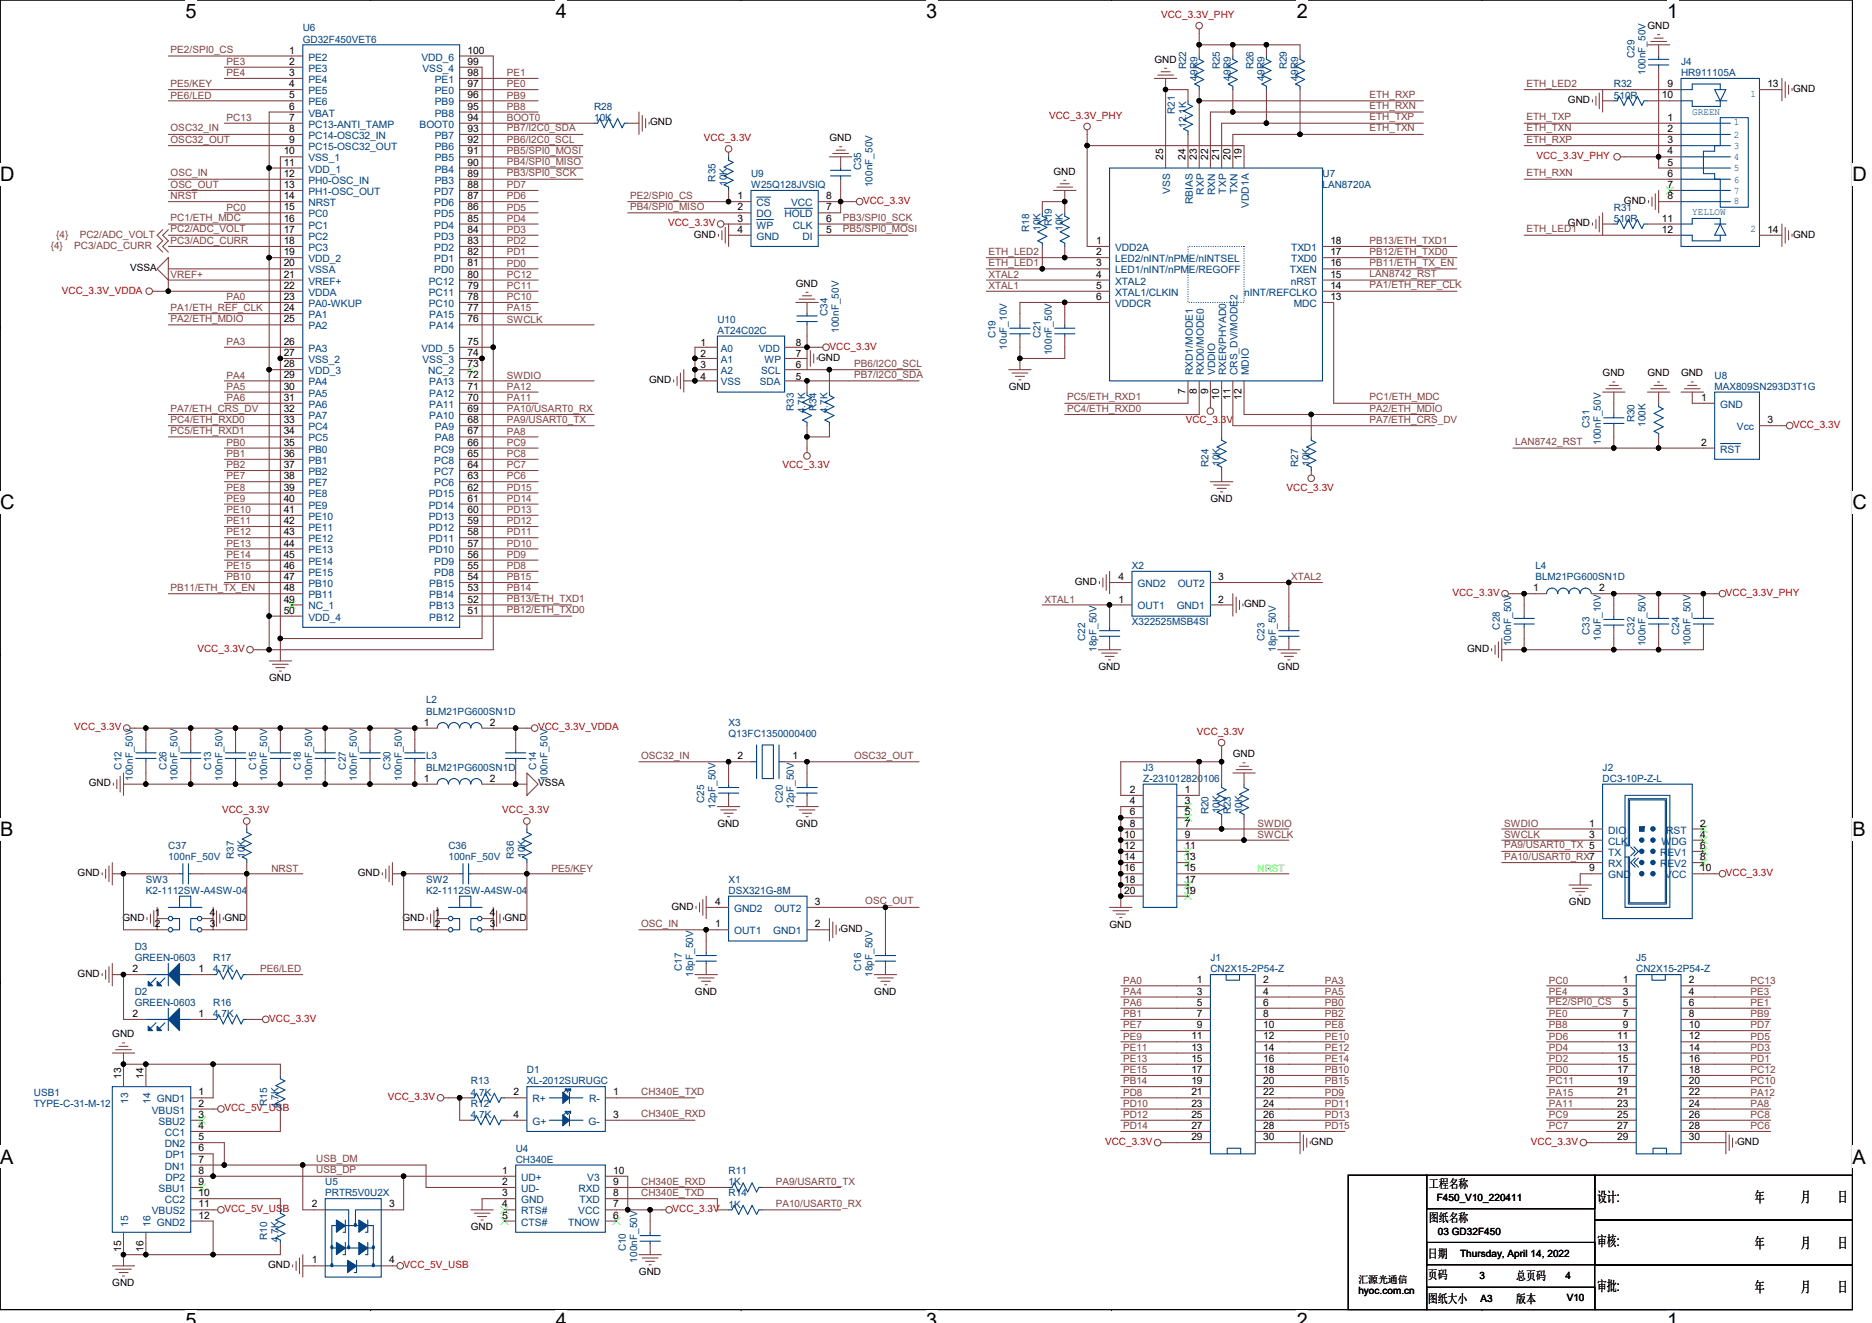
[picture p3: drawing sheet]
<svg xmlns="http://www.w3.org/2000/svg" width="297mm" height="210mm" viewBox="0 0 297 210" stroke-linecap="round" stroke-linejoin="round" font-family="sans-serif">
<defs><g id="words">
<g font-size="3.2">
<text x="29.4" y="2.8">5</text>
<text x="88.2" y="2.8">4</text>
<text x="147" y="2.8">3</text>
<text x="205.8" y="2.8">2</text>
<text x="264.5" y="2.8">1</text>
<text x="0" y="28.8">D</text>
<text x="293.9" y="28.8">D</text>
<text x="0" y="80.8">C</text>
<text x="293.9" y="80.8">C</text>
<text x="0" y="132.7">B</text>
<text x="293.9" y="132.7">B</text>
<text x="0" y="184.7">A</text>
<text x="293.9" y="184.7">A</text>
<text x="29.4" y="210.7">5</text>
<text x="88.2" y="210.7">4</text>
<text x="147" y="210.7">3</text>
<text x="205.8" y="210.7">2</text>
<text x="264.5" y="210.7">1</text>
</g>
<g font-size="2.3">
<text x="253.4" y="190.7">设计:</text>
<text x="278.5" y="190.7">年</text>
<text x="285.8" y="190.7">月</text>
<text x="291.6" y="190.7">日</text>
<text x="253.4" y="197.8">审核:</text>
<text x="278.5" y="198">年</text>
<text x="285.8" y="198">月</text>
<text x="291.6" y="198">日</text>
<text x="253.4" y="204.9">审批:</text>
<text x="278.5" y="205.1">年</text>
<text x="285.8" y="205.1">月</text>
<text x="291.6" y="205.1">日</text>
</g>
<g font-size="1.9">
<text x="226.7" y="188.6">工程名称</text>
<text x="226.7" y="194">图纸名称</text>
<text x="226.6" y="199.6">日期</text>
<text x="226.6" y="203">页码</text>
<text x="240.6" y="203.2">总页码</text>
<text x="226.6" y="206.8">图纸大小</text>
<text x="240.6" y="206.8">版本</text>
</g>
<g font-size="1.6" fill="#004080">
<text x="48" y="5">U6</text>
<text x="48" y="6.8">GD32F450VET6</text>
<text x="48.9" y="9.6">PE2</text>
<text x="48.9" y="11.4">PE3</text>
<text x="66.9" y="9.6">VDD_6</text>
<text x="67" y="11.4">VSS_4</text>
<text x="188.2" y="11" transform="rotate(-90 188.2 11)">R22</text>
<text x="193.5" y="11" transform="rotate(-90 193.5 11)">R25</text>
<text x="198.9" y="11" transform="rotate(-90 198.9 11)">R26</text>
<text x="204.2" y="11" transform="rotate(-90 204.2 11)">R29</text>
<text x="259.3" y="9.2" transform="rotate(-90 259.3 9.2)">C29</text>
<text x="261.1" y="11.9" transform="rotate(-90 261.1 11.9)">100nF_50V</text>
<text x="266.7" y="10.3">J4</text>
<text x="48.9" y="13.2">PE4</text>
<text x="48.9" y="14.9">PE5</text>
<text x="48.9" y="16.7">PE6</text>
<text x="69" y="16.7">PB9</text>
<text x="69" y="14.9">PE0</text>
<text x="69" y="13.2">PE1</text>
<text x="94.3" y="17.4">R28</text>
<text x="190" y="12.8" transform="rotate(-90 190 12.8)">49R9</text>
<text x="195.3" y="12.8" transform="rotate(-90 195.3 12.8)">49R9</text>
<text x="200.7" y="12.8" transform="rotate(-90 200.7 12.8)">49R9</text>
<text x="206" y="12.8" transform="rotate(-90 206 12.8)">49R9</text>
<text x="256.1" y="13.9">R32</text>
<text x="256.1" y="15.6">510R</text>
<text x="266.7" y="12.1">HR911105A</text>
<text x="277.8" y="15.5">1</text>
<text x="48.9" y="18.5">VBAT</text>
<text x="48.9" y="20.3">PC13-ANTI_TAMP</text>
<text x="48.9" y="22.1">PC14-OSC32_IN</text>
<text x="48.9" y="23.8">PC15-OSC32_OUT</text>
<text x="66.6" y="20.3">BOOT0</text>
<text x="69" y="23.8">PB6</text>
<text x="69" y="22.1">PB7</text>
<text x="69" y="18.5">PB8</text>
<text x="94.3" y="19.2">10K</text>
<text x="186.4" y="18.1" transform="rotate(-90 186.4 18.1)">R21</text>
<text x="188.2" y="20.3" transform="rotate(-90 188.2 20.3)">12.1K</text>
<text x="268.5" y="18.3">GREEN</text>
<text x="275.1" y="23.6">3</text>
<text x="275.1" y="21.9">2</text>
<text x="275.1" y="19.9">1</text>
<text x="48.9" y="25.6">VSS_1</text>
<text x="48.9" y="27.4">VDD_1</text>
<text x="48.9" y="29.2">PH0-OSC_IN</text>
<text x="69" y="29.2">PB3</text>
<text x="69" y="27.4">PB4</text>
<text x="69" y="25.6">PB5</text>
<text x="113.5" y="28.8" transform="rotate(-90 113.5 28.8)">R35</text>
<text x="115.3" y="29.5" transform="rotate(-90 115.3 29.5)">10K</text>
<text x="119.2" y="28.1">U9</text>
<text x="119.2" y="29.9">W25Q128JVSIQ</text>
<text x="136.6" y="27" transform="rotate(-90 136.6 27)">C35</text>
<text x="138.4" y="29.7" transform="rotate(-90 138.4 29.7)">100nF_50V</text>
<text x="209.8" y="28.1">U7</text>
<text x="209.8" y="29.9">LAN8720A</text>
<text x="275.1" y="29">6</text>
<text x="275.1" y="27.2">5</text>
<text x="275.1" y="25.4">4</text>
<text x="48.9" y="30.9">PH1-OSC_OUT</text>
<text x="48.9" y="32.7">NRST</text>
<text x="48.9" y="34.5">PC0</text>
<text x="68.9" y="34.5">PD5</text>
<text x="68.9" y="32.7">PD6</text>
<text x="68.9" y="30.9">PD7</text>
<text x="120.1" y="32.7">CS</text>
<text x="120.1" y="34.5">DO</text>
<text x="124.5" y="34.5">HOLD</text>
<text x="125.5" y="32.7">VCC</text>
<text x="166.9" y="35.9" transform="rotate(-90 166.9 35.9)">R19</text>
<text x="185.7" y="30.8" transform="rotate(-90 185.7 30.8)">VSS</text>
<text x="189.2" y="32.4" transform="rotate(-90 189.2 32.4)">RBIAS</text>
<text x="191" y="30.9" transform="rotate(-90 191 30.9)">RXP</text>
<text x="192.8" y="31" transform="rotate(-90 192.8 31)">RXN</text>
<text x="194.6" y="30.7" transform="rotate(-90 194.6 30.7)">TXP</text>
<text x="196.4" y="30.8" transform="rotate(-90 196.4 30.8)">TXN</text>
<text x="198.1" y="33" transform="rotate(-90 198.1 33)">VDD1A</text>
<text x="256.1" y="33.4">R31</text>
<text x="256.1" y="35.2">510R</text>
<text x="268.5" y="34.1">YELLOW</text>
<text x="275.1" y="32.4">8</text>
<text x="275.1" y="30.8">7</text>
<text x="48.9" y="36.3">PC1</text>
<text x="48.9" y="38.1">PC2</text>
<text x="48.9" y="39.8">PC3</text>
<text x="48.9" y="41.6">VDD_2</text>
<text x="68.9" y="41.6">PD1</text>
<text x="68.9" y="39.8">PD2</text>
<text x="68.9" y="38.1">PD3</text>
<text x="68.9" y="36.3">PD4</text>
<text x="120.1" y="36.3">WP</text>
<text x="120.1" y="38.1">GND</text>
<text x="125.8" y="36.3">CLK</text>
<text x="127.3" y="38.1">DI</text>
<text x="163.3" y="36.8" transform="rotate(-90 163.3 36.8)">R18</text>
<text x="165.1" y="36.6" transform="rotate(-90 165.1 36.6)">10K</text>
<text x="168.7" y="36.6" transform="rotate(-90 168.7 36.6)">10K</text>
<text x="176.9" y="39.8">VDD2A</text>
<text x="176.9" y="41.6">LED2/nINT/nPME/nINTSEL</text>
<text x="204.9" y="41.6">TXD0</text>
<text x="204.9" y="39.8">TXD1</text>
<text x="277.8" y="36.8">2</text>
<text x="48.9" y="43.4">VSSA</text>
<text x="48.9" y="45.2">VREF+</text>
<text x="48.9" y="46.9">VDDA</text>
<text x="68" y="46.9">PC11</text>
<text x="68" y="45.2">PC12</text>
<text x="68.9" y="43.4">PD0</text>
<text x="176.9" y="43.4">LED1/nINT/nPME/REGOFF</text>
<text x="176.9" y="45.2">XTAL2</text>
<text x="176.9" y="46.9">XTAL1/CLKIN</text>
<text x="197.4" y="46.9">nINT/REFCLKO</text>
<text x="204.7" y="43.4">TXEN</text>
<text x="204.8" y="45.2">nRST</text>
<text x="48.9" y="48.7">PA0-WKUP</text>
<text x="48.9" y="50.5">PA1</text>
<text x="48.9" y="52.3">PA2</text>
<text x="68" y="48.7">PC10</text>
<text x="68.1" y="52.3">PA14</text>
<text x="68.1" y="50.5">PA15</text>
<text x="113.8" y="51.2">U10</text>
<text x="113.8" y="53">AT24C02C</text>
<text x="131.3" y="50.1" transform="rotate(-90 131.3 50.1)">C34</text>
<text x="133.1" y="52.8" transform="rotate(-90 133.1 52.8)">100nF_50V</text>
<text x="158" y="53.7" transform="rotate(-90 158 53.7)">C19</text>
<text x="165.1" y="53.7" transform="rotate(-90 165.1 53.7)">C21</text>
<text x="176.9" y="48.7">VDDCR</text>
<text x="205.3" y="48.7">MDC</text>
<text x="48.9" y="55.8">PA3</text>
<text x="48.9" y="57.6">VSS_2</text>
<text x="48.9" y="59.4">VDD_3</text>
<text x="66.9" y="55.8">VDD_5</text>
<text x="67" y="57.6">VSS_3</text>
<text x="67.9" y="59.4">NC_2</text>
<text x="114.4" y="55.8">A0</text>
<text x="114.4" y="57.6">A1</text>
<text x="114.4" y="59.4">A2</text>
<text x="120.4" y="55.8">VDD</text>
<text x="120.8" y="59.4">SCL</text>
<text x="121.3" y="57.6">WP</text>
<text x="159.8" y="55.5" transform="rotate(-90 159.8 55.5)">10uF_10V</text>
<text x="166.9" y="56.4" transform="rotate(-90 166.9 56.4)">100nF_50V</text>
<text x="189.2" y="59.6" transform="rotate(-90 189.2 59.6)">RXD1/MODE1</text>
<text x="191" y="59.6" transform="rotate(-90 191 59.6)">RXD0/MODE0</text>
<text x="192.8" y="59.6" transform="rotate(-90 192.8 59.6)">VDDIO</text>
<text x="194.6" y="59.6" transform="rotate(-90 194.6 59.6)">RXER/PHYAD0</text>
<text x="196.4" y="59.6" transform="rotate(-90 196.4 59.6)">CRS_DV/MODE2</text>
<text x="198.1" y="59.6" transform="rotate(-90 198.1 59.6)">MDIO</text>
<text x="48.9" y="61.2">PA4</text>
<text x="48.9" y="62.9">PA5</text>
<text x="48.9" y="64.7">PA6</text>
<text x="68.1" y="64.7">PA11</text>
<text x="68.1" y="62.9">PA12</text>
<text x="68.1" y="61.2">PA13</text>
<text x="114.4" y="61.2">VSS</text>
<text x="120.6" y="61.2">SDA</text>
<text x="126" y="65.3" transform="rotate(-90 126 65.3)">R33</text>
<text x="127.8" y="65.6" transform="rotate(-90 127.8 65.6)">4.7K</text>
<text x="129.5" y="65.3" transform="rotate(-90 129.5 65.3)">R34</text>
<text x="131.3" y="65.6" transform="rotate(-90 131.3 65.6)">4.7K</text>
<text x="272.1" y="60.1">U8</text>
<text x="272.1" y="61.9">MAX809SN293D3T1G</text>
<text x="273" y="64.7">GND</text>
<text x="48.9" y="66.5">PA7</text>
<text x="48.9" y="68.3">PC4</text>
<text x="48.9" y="70.1">PC5</text>
<text x="48.9" y="71.8">PB0</text>
<text x="68.1" y="66.5">PA10</text>
<text x="68.9" y="71.8">PC9</text>
<text x="69" y="70.1">PA8</text>
<text x="69" y="68.3">PA9</text>
<text x="252.2" y="67.9" transform="rotate(-90 252.2 67.9)">C31</text>
<text x="254" y="70.6" transform="rotate(-90 254 70.6)">100nF_50V</text>
<text x="259.3" y="67" transform="rotate(-90 259.3 67)">R30</text>
<text x="261.1" y="67.7" transform="rotate(-90 261.1 67.7)">100K</text>
<text x="273" y="71.8">RST</text>
<text x="275.6" y="68.3">Vcc</text>
<text x="48.9" y="73.6">PB1</text>
<text x="48.9" y="75.4">PB2</text>
<text x="48.9" y="77.2">PE7</text>
<text x="68.9" y="77.2">PC6</text>
<text x="68.9" y="75.4">PC7</text>
<text x="68.9" y="73.6">PC8</text>
<text x="191.8" y="74.1" transform="rotate(-90 191.8 74.1)">R24</text>
<text x="193.5" y="74" transform="rotate(-90 193.5 74)">10K</text>
<text x="206" y="74.1" transform="rotate(-90 206 74.1)">R27</text>
<text x="207.8" y="74" transform="rotate(-90 207.8 74)">10K</text>
<text x="48.9" y="79">PE8</text>
<text x="48.9" y="80.7">PE9</text>
<text x="48.9" y="82.5">PE10</text>
<text x="68" y="82.5">PD13</text>
<text x="68" y="80.7">PD14</text>
<text x="68" y="79">PD15</text>
<text x="48.9" y="84.3">PE11</text>
<text x="48.9" y="86.1">PE12</text>
<text x="48.9" y="87.8">PE13</text>
<text x="48.9" y="89.6">PE14</text>
<text x="68" y="87.8">PD10</text>
<text x="68" y="86.1">PD11</text>
<text x="68" y="84.3">PD12</text>
<text x="68.9" y="89.6">PD9</text>
<text x="48.9" y="91.4">PE15</text>
<text x="48.9" y="93.2">PB10</text>
<text x="48.9" y="95">PB11</text>
<text x="68.1" y="95">PB14</text>
<text x="68.1" y="93.2">PB15</text>
<text x="68.9" y="91.4">PD8</text>
<text x="179.6" y="90.3">X2</text>
<text x="180.5" y="93.2">GND2</text>
<text x="186.9" y="93.2">OUT2</text>
<text x="243.6" y="90.3">L4</text>
<text x="243.6" y="92.1">BLM21PG600SN1D</text>
<text x="48.9" y="96.7">NC_1</text>
<text x="48.9" y="98.5">VDD_4</text>
<text x="68.1" y="98.5">PB12</text>
<text x="68.1" y="96.7">PB13</text>
<text x="172.2" y="101.7" transform="rotate(-90 172.2 101.7)">C22</text>
<text x="179.6" y="99.2">X322525MSB4SI</text>
<text x="180.5" y="96.7">OUT1</text>
<text x="186.7" y="96.7">GND1</text>
<text x="200.7" y="101.7" transform="rotate(-90 200.7 101.7)">C23</text>
<text x="238" y="99.9" transform="rotate(-90 238 99.9)">C28</text>
<text x="252.2" y="100.8" transform="rotate(-90 252.2 100.8)">C33</text>
<text x="254" y="101.7" transform="rotate(-90 254 101.7)">10uF_10V</text>
<text x="259.3" y="100.8" transform="rotate(-90 259.3 100.8)">C32</text>
<text x="266.4" y="100.8" transform="rotate(-90 266.4 100.8)">C24</text>
<text x="174" y="103.5" transform="rotate(-90 174 103.5)">18pF_50V</text>
<text x="202.4" y="103.5" transform="rotate(-90 202.4 103.5)">18pF_50V</text>
<text x="239.8" y="102.6" transform="rotate(-90 239.8 102.6)">100nF_50V</text>
<text x="261.1" y="102.6" transform="rotate(-90 261.1 102.6)">100nF_50V</text>
<text x="268.2" y="102.6" transform="rotate(-90 268.2 102.6)">100nF_50V</text>
<text x="67.6" y="111.7">L2</text>
<text x="67.6" y="113.4">BLM21PG600SN1D</text>
<text x="115.6" y="115.2">X3</text>
<text x="115.6" y="117">Q13FC1350000400</text>
<text x="19.3" y="122.2" transform="rotate(-90 19.3 122.2)">C12</text>
<text x="21.1" y="123.9" transform="rotate(-90 21.1 123.9)">100nF_50V</text>
<text x="26.4" y="122.2" transform="rotate(-90 26.4 122.2)">C26</text>
<text x="28.2" y="123.9" transform="rotate(-90 28.2 123.9)">100nF_50V</text>
<text x="33.5" y="122.2" transform="rotate(-90 33.5 122.2)">C13</text>
<text x="35.3" y="123.9" transform="rotate(-90 35.3 123.9)">100nF_50V</text>
<text x="40.6" y="122.2" transform="rotate(-90 40.6 122.2)">C15</text>
<text x="42.4" y="123.9" transform="rotate(-90 42.4 123.9)">100nF_50V</text>
<text x="47.7" y="122.2" transform="rotate(-90 47.7 122.2)">C18</text>
<text x="49.5" y="123.9" transform="rotate(-90 49.5 123.9)">100nF_50V</text>
<text x="54.9" y="122.2" transform="rotate(-90 54.9 122.2)">C27</text>
<text x="56.6" y="123.9" transform="rotate(-90 56.6 123.9)">100nF_50V</text>
<text x="62" y="122.2" transform="rotate(-90 62 122.2)">C30</text>
<text x="63.8" y="123.9" transform="rotate(-90 63.8 123.9)">100nF_50V</text>
<text x="67.6" y="120.5">L3</text>
<text x="67.6" y="122.3">BLM21PG600SN1D</text>
<text x="85.1" y="122.2" transform="rotate(-90 85.1 122.2)">C14</text>
<text x="86.9" y="123.9" transform="rotate(-90 86.9 123.9)">100nF_50V</text>
<text x="181.4" y="122.3">J3</text>
<text x="181.4" y="124.1">Z-231012820106</text>
<text x="254.3" y="122.3">J2</text>
<text x="254.3" y="124.1">DC3-10P-Z-L</text>
<text x="111.8" y="127.5" transform="rotate(-90 111.8 127.5)">C25</text>
<text x="113.5" y="128.4" transform="rotate(-90 113.5 128.4)">12pF_50V</text>
<text x="124.2" y="127.5" transform="rotate(-90 124.2 127.5)">C20</text>
<text x="126" y="128.4" transform="rotate(-90 126 128.4)">12pF_50V</text>
<text x="191.8" y="129.3" transform="rotate(-90 191.8 129.3)">R20</text>
<text x="193.5" y="129.1" transform="rotate(-90 193.5 129.1)">10K</text>
<text x="195.3" y="129.3" transform="rotate(-90 195.3 129.3)">R23</text>
<text x="197.1" y="129.1" transform="rotate(-90 197.1 129.1)">10K</text>
<text x="26.7" y="134.8">C37</text>
<text x="26.7" y="136.5">100nF_50V</text>
<text x="37.1" y="136.4" transform="rotate(-90 37.1 136.4)">R37</text>
<text x="38.9" y="136.2" transform="rotate(-90 38.9 136.2)">10K</text>
<text x="71.2" y="134.8">C36</text>
<text x="71.2" y="136.5">100nF_50V</text>
<text x="81.5" y="136.4" transform="rotate(-90 81.5 136.4)">R36</text>
<text x="83.3" y="136.2" transform="rotate(-90 83.3 136.2)">10K</text>
<text x="255.2" y="132.3">DIO</text>
<text x="255.2" y="134.1">CLK</text>
<text x="255.2" y="135.8">TX</text>
<text x="255.2" y="137.6">RX</text>
<text x="263.4" y="135.8">REV1</text>
<text x="263.4" y="137.6">REV2</text>
<text x="263.6" y="134.1">WDG</text>
<text x="264.4" y="132.3">RST</text>
<text x="23.2" y="140.1">SW3</text>
<text x="23.2" y="141.9">K2-1112SW-A4SW-04</text>
<text x="67.6" y="140.1">SW2</text>
<text x="67.6" y="141.9">K2-1112SW-A4SW-04</text>
<text x="115.6" y="140.1">X1</text>
<text x="115.6" y="141.9">DSX321G-8M</text>
<text x="255.2" y="139.4">GND</text>
<text x="264.2" y="139.4">VCC</text>
<text x="116.5" y="148.3">OUT1</text>
<text x="116.5" y="144.7">GND2</text>
<text x="122.7" y="148.3">GND1</text>
<text x="122.9" y="144.7">OUT2</text>
<text x="21.4" y="150.8">D3</text>
<text x="21.4" y="152.5">GREEN-0603</text>
<text x="33.8" y="152.5">R17</text>
<text x="33.8" y="154.3">4.7K</text>
<text x="108.2" y="154.2" transform="rotate(-90 108.2 154.2)">C17</text>
<text x="110" y="155" transform="rotate(-90 110 155)">18pF_50V</text>
<text x="136.6" y="154.2" transform="rotate(-90 136.6 154.2)">C16</text>
<text x="138.4" y="155" transform="rotate(-90 138.4 155)">18pF_50V</text>
<text x="192.1" y="152.5">J1</text>
<text x="192.1" y="154.3">CN2X15-2P54-Z</text>
<text x="259.6" y="152.5">J5</text>
<text x="259.6" y="154.3">CN2X15-2P54-Z</text>
<text x="21.4" y="157.9">D2</text>
<text x="21.4" y="159.7">GREEN-0603</text>
<text x="33.8" y="159.7">R16</text>
<text x="33.8" y="161.4">4.7K</text>
<text x="5.4" y="173.9">USB1</text>
<text x="74.7" y="172.1">R13</text>
<text x="74.7" y="173.9">4.7K</text>
<text x="83.6" y="170.3">D1</text>
<text x="83.6" y="172.1">XL-2012SURUGC</text>
<text x="5.4" y="175.7">TYPE-C-31-M-12</text>
<text x="20.3" y="175.2" transform="rotate(-90 20.3 175.2)">13</text>
<text x="23.9" y="175.2" transform="rotate(-90 23.9 175.2)">14</text>
<text x="24.1" y="176.7">VBUS1</text>
<text x="24.9" y="175">GND1</text>
<text x="25.2" y="178.5">SBU2</text>
<text x="42.4" y="175.5" transform="rotate(-90 42.4 175.5)">R15</text>
<text x="44.2" y="175.9" transform="rotate(-90 44.2 175.9)">4.7K</text>
<text x="74.7" y="175.7">R12</text>
<text x="74.7" y="177.4">4.7K</text>
<text x="84.5" y="175">R+</text>
<text x="84.5" y="178.5">G+</text>
<text x="93.4" y="178.5">G-</text>
<text x="93.5" y="175">R-</text>
<text x="26.2" y="180.3">CC1</text>
<text x="26.2" y="182.1">DN2</text>
<text x="26.2" y="185.6">DN1</text>
<text x="26.2" y="183.9">DP1</text>
<text x="81.8" y="182.8">U4</text>
<text x="81.8" y="184.6">CH340E</text>
<text x="25.2" y="189.2">SBU1</text>
<text x="26.2" y="191">CC2</text>
<text x="26.2" y="187.4">DP2</text>
<text x="51.6" y="188.1">U5</text>
<text x="51.6" y="189.9">PRTR5V0U2X</text>
<text x="82.7" y="187.4">UD+</text>
<text x="82.7" y="189.2">UD-</text>
<text x="82.7" y="191">GND</text>
<text x="91.8" y="189.2">RXD</text>
<text x="92" y="191">TXD</text>
<text x="93.2" y="187.4">V3</text>
<text x="115.6" y="189.9">R14</text>
<text x="115.6" y="191.7">1K</text>
<text x="115.6" y="186.3">R11</text>
<text x="115.6" y="188.1">1K</text>
<text x="20.3" y="194.7" transform="rotate(-90 20.3 194.7)">15</text>
<text x="23.9" y="194.7" transform="rotate(-90 23.9 194.7)">16</text>
<text x="24.1" y="192.7">VBUS2</text>
<text x="24.9" y="194.5">GND2</text>
<text x="42.4" y="196.8" transform="rotate(-90 42.4 196.8)">R10</text>
<text x="44.2" y="197.2" transform="rotate(-90 44.2 197.2)">4.7K</text>
<text x="82.7" y="192.7">RTS#</text>
<text x="82.7" y="194.5">CTS#</text>
<text x="90.2" y="194.5">TNOW</text>
<text x="91.8" y="192.7">VCC</text>
<text x="99.3" y="198.6" transform="rotate(-90 99.3 198.6)">C10</text>
<text x="101.1" y="200.4" transform="rotate(-90 101.1 200.4)">100nF_50V</text>
</g>
<g font-size="1.6" fill="#f00">
<text x="184.2" y="2.8">VCC_3.3V_PHY</text>
<text x="111.7" y="22.4">VCC_3.3V</text>
<text x="166.5" y="18.8">VCC_3.3V_PHY</text>
<text x="243.8" y="25.3">VCC_3.3V_PHY</text>
<text x="106" y="35.9">VCC_3.3V</text>
<text x="136.9" y="32.4">VCC_3.3V</text>
<text x="9.8" y="46.6">VCC_3.3V_VDDA</text>
<text x="131.6" y="55.5">VCC_3.3V</text>
<text x="188.1" y="67.2">VCC_3.3V</text>
<text x="284.5" y="67.9">VCC_3.3V</text>
<text x="124.1" y="74.3">VCC_3.3V</text>
<text x="204.1" y="77.9">VCC_3.3V</text>
<text x="230.5" y="94.6">VCC_3.3V</text>
<text x="273.9" y="94.6">VCC_3.3V_PHY</text>
<text x="31.3" y="103.5">VCC_3.3V</text>
<text x="11.8" y="115.9">VCC_3.3V</text>
<text x="85.4" y="115.9">VCC_3.3V_VDDA</text>
<text x="189.9" y="116.6">VCC_3.3V</text>
<text x="35.2" y="129.1">VCC_3.3V</text>
<text x="79.7" y="129.1">VCC_3.3V</text>
<text x="273.9" y="139">VCC_3.3V</text>
<text x="42.7" y="162.2">VCC_3.3V</text>
<text x="35.6" y="176.4">VCC_5V_USB</text>
<text x="61.5" y="174.6">VCC_3.3V</text>
<text x="175.3" y="181.7">VCC_3.3V</text>
<text x="242.9" y="181.7">VCC_3.3V</text>
<text x="35.6" y="192.4">VCC_5V_USB</text>
<text x="106.7" y="192.4">VCC_3.3V</text>
<text x="64" y="201.3">VCC_5V_USB</text>
</g>
<g font-size="1.6">
<text x="261.4" y="4.6">GND</text>
<text x="45.9" y="8.5">1</text>
<text x="45.9" y="10.3">2</text>
<text x="74.2" y="10.3">99</text>
<text x="74.2" y="8.5">100</text>
<text x="183.2" y="9.9">GND</text>
<text x="45.9" y="12.1">3</text>
<text x="45.9" y="13.8">4</text>
<text x="45.9" y="15.6">5</text>
<text x="45.9" y="17.4">6</text>
<text x="74.2" y="17.4">95</text>
<text x="74.2" y="15.6">96</text>
<text x="74.2" y="13.8">97</text>
<text x="74.2" y="12.1">98</text>
<text x="248.8" y="16.4">GND</text>
<text x="263.7" y="15.6">10</text>
<text x="264.6" y="13.8">9</text>
<text x="280.4" y="13.8">13</text>
<text x="284.5" y="14.6">GND</text>
<text x="45.9" y="19.2">7</text>
<text x="45.9" y="21">8</text>
<text x="45.9" y="22.7">9</text>
<text x="74.2" y="19.2">94</text>
<text x="74.2" y="22.7">92</text>
<text x="74.2" y="21">93</text>
<text x="103.2" y="19.9">GND</text>
<text x="131.6" y="22.4">GND</text>
<text x="264.6" y="22.7">3</text>
<text x="264.6" y="21">2</text>
<text x="264.6" y="19.2">1</text>
<text x="45" y="24.5">10</text>
<text x="45" y="26.3">11</text>
<text x="45" y="28.1">12</text>
<text x="45" y="29.8">13</text>
<text x="74.2" y="29.8">88</text>
<text x="74.2" y="28.1">89</text>
<text x="74.2" y="26.3">90</text>
<text x="74.2" y="24.5">91</text>
<text x="167.2" y="27.7">GND</text>
<text x="184.6" y="25.4" transform="rotate(-90 184.6 25.4)">25</text>
<text x="188.1" y="25.4" transform="rotate(-90 188.1 25.4)">24</text>
<text x="189.9" y="25.4" transform="rotate(-90 189.9 25.4)">23</text>
<text x="191.7" y="25.4" transform="rotate(-90 191.7 25.4)">22</text>
<text x="193.5" y="25.4" transform="rotate(-90 193.5 25.4)">21</text>
<text x="195.2" y="25.4" transform="rotate(-90 195.2 25.4)">20</text>
<text x="197" y="25.4" transform="rotate(-90 197 25.4)">19</text>
<text x="264.6" y="28.1">6</text>
<text x="264.6" y="24.5">4</text>
<text x="264.6" y="26.3">5</text>
<text x="264.6" y="29.8">7</text>
<text x="45" y="31.6">14</text>
<text x="45" y="33.4">15</text>
<text x="45" y="35.2">16</text>
<text x="74.2" y="35.2">85</text>
<text x="74.2" y="33.4">86</text>
<text x="74.2" y="31.6">87</text>
<text x="117" y="33.4">2</text>
<text x="117" y="31.6">1</text>
<text x="117" y="35.2">3</text>
<text x="131.1" y="33.4">7</text>
<text x="131.1" y="35.2">6</text>
<text x="131.1" y="31.6">8</text>
<text x="248.8" y="35.9">GND</text>
<text x="257.7" y="32.4">GND</text>
<text x="263.7" y="35.2">11</text>
<text x="264.6" y="31.6">8</text>
<text x="45" y="37">17</text>
<text x="45" y="38.7">18</text>
<text x="45" y="40.5">19</text>
<text x="74.2" y="40.5">82</text>
<text x="74.2" y="38.7">83</text>
<text x="74.2" y="37">84</text>
<text x="110.1" y="37.7">GND</text>
<text x="117" y="37">4</text>
<text x="131.1" y="37">5</text>
<text x="173.9" y="38.7">1</text>
<text x="173.9" y="40.5">2</text>
<text x="211.1" y="40.5">17</text>
<text x="211.1" y="38.7">18</text>
<text x="263.7" y="37">12</text>
<text x="280.4" y="37">14</text>
<text x="284.5" y="37.7">GND</text>
<text x="20.7" y="43">VSSA</text>
<text x="45" y="42.3">20</text>
<text x="45" y="44.1">21</text>
<text x="45" y="45.8">22</text>
<text x="45" y="47.6">23</text>
<text x="74.2" y="42.3">81</text>
<text x="74.2" y="47.6">78</text>
<text x="74.2" y="45.8">79</text>
<text x="74.2" y="44.1">80</text>
<text x="126.3" y="45.5">GND</text>
<text x="173.9" y="42.3">3</text>
<text x="173.9" y="44.1">4</text>
<text x="173.9" y="45.8">5</text>
<text x="173.9" y="47.6">6</text>
<text x="211.1" y="44.1">15</text>
<text x="211.1" y="45.8">14</text>
<text x="211.1" y="42.3">16</text>
<text x="211.1" y="47.6">13</text>
<text x="45" y="49.4">24</text>
<text x="45" y="51.2">25</text>
<text x="74.2" y="51.2">76</text>
<text x="74.2" y="49.4">77</text>
<text x="45" y="54.7">26</text>
<text x="45" y="56.5">27</text>
<text x="45" y="58.3">28</text>
<text x="74.2" y="58.3">73</text>
<text x="74.2" y="56.5">74</text>
<text x="74.2" y="54.7">75</text>
<text x="111.2" y="54.9">1</text>
<text x="111.2" y="56.7">2</text>
<text x="111.2" y="58.5">3</text>
<text x="126.3" y="56.7">7</text>
<text x="126.3" y="54.9">8</text>
<text x="126.3" y="58.5">6</text>
<text x="129.8" y="57.3">GND</text>
<text x="254.3" y="59.7">GND</text>
<text x="261.4" y="59.7">GND</text>
<text x="266.7" y="59.7">GND</text>
<text x="45" y="60.1">29</text>
<text x="45" y="61.8">30</text>
<text x="45" y="63.6">31</text>
<text x="45" y="65.4">32</text>
<text x="74.2" y="65.4">69</text>
<text x="74.2" y="63.6">70</text>
<text x="74.2" y="61.8">71</text>
<text x="74.2" y="60.1">72</text>
<text x="103" y="60.8">GND</text>
<text x="111.2" y="60.3">4</text>
<text x="126.3" y="60.3">5</text>
<text x="160.1" y="61.9">GND</text>
<text x="188.1" y="62.6" transform="rotate(-90 188.1 62.6)">7</text>
<text x="189.9" y="62.6" transform="rotate(-90 189.9 62.6)">8</text>
<text x="191.7" y="62.6" transform="rotate(-90 191.7 62.6)">9</text>
<text x="193.5" y="63.5" transform="rotate(-90 193.5 63.5)">10</text>
<text x="195.2" y="63.5" transform="rotate(-90 195.2 63.5)">11</text>
<text x="197" y="63.5" transform="rotate(-90 197 63.5)">12</text>
<text x="269.9" y="63.6">1</text>
<text x="45" y="67.2">33</text>
<text x="45" y="69">34</text>
<text x="45" y="70.7">35</text>
<text x="74.2" y="70.7">66</text>
<text x="74.2" y="69">67</text>
<text x="74.2" y="67.2">68</text>
<text x="269.9" y="70.7">2</text>
<text x="280.4" y="67.2">3</text>
<text x="45" y="72.5">36</text>
<text x="45" y="74.3">37</text>
<text x="45" y="76.1">38</text>
<text x="45" y="77.9">39</text>
<text x="74.2" y="76.1">63</text>
<text x="74.2" y="74.3">64</text>
<text x="74.2" y="72.5">65</text>
<text x="74.2" y="77.9">62</text>
<text x="45" y="79.6">40</text>
<text x="45" y="81.4">41</text>
<text x="45" y="83.2">42</text>
<text x="74.2" y="83.2">59</text>
<text x="74.2" y="81.4">60</text>
<text x="74.2" y="79.6">61</text>
<text x="192.1" y="79.7">GND</text>
<text x="45" y="85">43</text>
<text x="45" y="86.7">44</text>
<text x="45" y="88.5">45</text>
<text x="74.2" y="88.5">56</text>
<text x="74.2" y="86.7">57</text>
<text x="74.2" y="85">58</text>
<text x="45" y="90.3">46</text>
<text x="45" y="92.1">47</text>
<text x="45" y="93.9">48</text>
<text x="45" y="95.6">49</text>
<text x="74.2" y="90.3">55</text>
<text x="74.2" y="95.6">52</text>
<text x="74.2" y="93.9">53</text>
<text x="74.2" y="92.1">54</text>
<text x="170.6" y="92.8">GND</text>
<text x="177.5" y="95.6">1</text>
<text x="177.5" y="92.1">4</text>
<text x="193.3" y="95.6">2</text>
<text x="193.3" y="92.1">3</text>
<text x="243.3" y="93.9">1</text>
<text x="253.8" y="93.9">2</text>
<text x="45" y="97.4">50</text>
<text x="74.2" y="97.4">51</text>
<text x="197.4" y="96.4">GND</text>
<text x="174.3" y="106.3">GND</text>
<text x="202.7" y="106.3">GND</text>
<text x="232.8" y="103.5">GND</text>
<text x="42.7" y="108.1">GND</text>
<text x="67.2" y="115.2">1</text>
<text x="77.7" y="115.2">2</text>
<text x="14.1" y="124.8">GND</text>
<text x="67.2" y="124.1">1</text>
<text x="77.7" y="124.1">2</text>
<text x="85.4" y="124.8">VSSA</text>
<text x="117" y="120.5">2</text>
<text x="125.7" y="120.5">1</text>
<text x="179.3" y="125.9">2</text>
<text x="188" y="125.9">1</text>
<text x="195.6" y="120.2">GND</text>
<text x="113.8" y="131.2">GND</text>
<text x="126.3" y="131.2">GND</text>
<text x="179.3" y="127.6">4</text>
<text x="179.3" y="129.4">6</text>
<text x="179.3" y="131.2">8</text>
<text x="188" y="127.6">3</text>
<text x="188" y="129.4">5</text>
<text x="188" y="131.2">7</text>
<text x="252.2" y="131.2">1</text>
<text x="269.8" y="131.2">2</text>
<text x="178.4" y="133">10</text>
<text x="178.4" y="134.7">12</text>
<text x="178.4" y="136.5">14</text>
<text x="188" y="133">9</text>
<text x="188" y="134.7">11</text>
<text x="188" y="136.5">13</text>
<text x="252.2" y="133">3</text>
<text x="269.8" y="134.7">6</text>
<text x="269.8" y="136.5">8</text>
<text x="269.8" y="133">4</text>
<text x="12.3" y="139">GND</text>
<text x="56.8" y="139">GND</text>
<text x="113.5" y="143.6">4</text>
<text x="129.3" y="143.6">3</text>
<text x="178.4" y="138.3">16</text>
<text x="178.4" y="140.1">18</text>
<text x="178.4" y="141.9">20</text>
<text x="188" y="138.3">15</text>
<text x="188" y="140.1">17</text>
<text x="188" y="141.9">19</text>
<text x="249" y="143.7">GND</text>
<text x="252.2" y="138.3">9</text>
<text x="269.8" y="138.3">10</text>
<text x="19.4" y="146.2">GND</text>
<text x="24.6" y="145.4">1</text>
<text x="24.6" y="147.2">2</text>
<text x="33.3" y="145.4">4</text>
<text x="33.3" y="147.2">3</text>
<text x="35.6" y="146.2">GND</text>
<text x="63.9" y="146.2">GND</text>
<text x="69" y="145.4">1</text>
<text x="69" y="147.2">2</text>
<text x="77.7" y="145.4">4</text>
<text x="77.7" y="147.2">3</text>
<text x="80" y="146.2">GND</text>
<text x="106.5" y="144.4">GND</text>
<text x="113.5" y="147.2">1</text>
<text x="129.3" y="147.2">2</text>
<text x="133.4" y="147.9">GND</text>
<text x="176.1" y="147.2">GND</text>
<text x="12.3" y="155">GND</text>
<text x="21" y="154.3">2</text>
<text x="31.5" y="154.3">1</text>
<text x="21" y="161.4">2</text>
<text x="31.5" y="161.4">1</text>
<text x="110.3" y="157.9">GND</text>
<text x="138.7" y="157.9">GND</text>
<text x="189.9" y="156.1">1</text>
<text x="189.9" y="157.9">3</text>
<text x="189.9" y="159.6">5</text>
<text x="189.9" y="161.4">7</text>
<text x="200.4" y="156.1">2</text>
<text x="200.4" y="157.9">4</text>
<text x="200.4" y="159.6">6</text>
<text x="200.4" y="161.4">8</text>
<text x="257.5" y="156.1">1</text>
<text x="257.5" y="157.9">3</text>
<text x="257.5" y="159.6">5</text>
<text x="257.5" y="161.4">7</text>
<text x="268" y="156.1">2</text>
<text x="268" y="157.9">4</text>
<text x="268" y="159.6">6</text>
<text x="268" y="161.4">8</text>
<text x="17.8" y="164.6">GND</text>
<text x="189" y="165">11</text>
<text x="189" y="166.8">13</text>
<text x="189.9" y="163.2">9</text>
<text x="200.4" y="163.2">10</text>
<text x="200.4" y="165">12</text>
<text x="200.4" y="166.8">14</text>
<text x="256.6" y="165">11</text>
<text x="256.6" y="166.8">13</text>
<text x="257.5" y="163.2">9</text>
<text x="268" y="163.2">10</text>
<text x="268" y="165">12</text>
<text x="268" y="166.8">14</text>
<text x="19.2" y="171.2" transform="rotate(-90 19.2 171.2)">13</text>
<text x="22.8" y="171.2" transform="rotate(-90 22.8 171.2)">14</text>
<text x="31.5" y="173.9">1</text>
<text x="81.5" y="173.9">2</text>
<text x="97.3" y="173.9">1</text>
<text x="189" y="168.5">15</text>
<text x="189" y="170.3">17</text>
<text x="189" y="172.1">19</text>
<text x="189" y="173.9">21</text>
<text x="200.4" y="168.5">16</text>
<text x="200.4" y="170.3">18</text>
<text x="200.4" y="172.1">20</text>
<text x="200.4" y="173.9">22</text>
<text x="256.6" y="168.5">15</text>
<text x="256.6" y="170.3">17</text>
<text x="256.6" y="172.1">19</text>
<text x="256.6" y="173.9">21</text>
<text x="268" y="168.5">16</text>
<text x="268" y="170.3">18</text>
<text x="268" y="172.1">20</text>
<text x="268" y="173.9">22</text>
<text x="31.5" y="177.4">3</text>
<text x="31.5" y="179.2">4</text>
<text x="31.5" y="175.6">2</text>
<text x="81.5" y="177.4">4</text>
<text x="97.3" y="177.4">3</text>
<text x="189" y="175.6">23</text>
<text x="189" y="177.4">25</text>
<text x="189" y="179.2">27</text>
<text x="200.4" y="175.6">24</text>
<text x="200.4" y="177.4">26</text>
<text x="200.4" y="179.2">28</text>
<text x="256.6" y="175.6">23</text>
<text x="256.6" y="177.4">25</text>
<text x="256.6" y="179.2">27</text>
<text x="268" y="175.6">24</text>
<text x="268" y="177.4">26</text>
<text x="268" y="179.2">28</text>
<text x="31.5" y="181">5</text>
<text x="31.5" y="184.5">7</text>
<text x="31.5" y="182.8">6</text>
<text x="189" y="181">29</text>
<text x="200.4" y="181">30</text>
<text x="208.1" y="181.7">GND</text>
<text x="256.6" y="181">29</text>
<text x="268" y="181">30</text>
<text x="275.6" y="181.7">GND</text>
<text x="31.5" y="188.1">9</text>
<text x="31.5" y="189.9">10</text>
<text x="31.5" y="186.3">8</text>
<text x="31.5" y="191.6">11</text>
<text x="49.5" y="191.6">2</text>
<text x="61.7" y="191.6">3</text>
<text x="79.7" y="186.3">1</text>
<text x="79.7" y="188.1">2</text>
<text x="79.7" y="189.9">3</text>
<text x="79.7" y="191.6">4</text>
<text x="97.3" y="189.9">8</text>
<text x="97.3" y="186.3">10</text>
<text x="97.3" y="188.1">9</text>
<text x="97.3" y="191.6">7</text>
<text x="228" y="190.6">F450_V10_220411</text>
<text x="31.5" y="193.4">12</text>
<text x="74.7" y="195.2">GND</text>
<text x="79.7" y="193.4">5</text>
<text x="97.3" y="193.4">6</text>
<text x="228.2" y="195.9">03 GD32F450</text>
<text x="19.2" y="198.6" transform="rotate(-90 19.2 198.6)">15</text>
<text x="22.8" y="198.6" transform="rotate(-90 22.8 198.6)">16</text>
<text x="42.5" y="201.3">GND</text>
<text x="49.5" y="200.5">1</text>
<text x="61.7" y="200.5">4</text>
<text x="101.4" y="202.3">GND</text>
<text x="215.5" y="203.6">汇源光通信</text>
<text x="231.7" y="199.5">Thursday, April 14, 2022</text>
<text x="234.7" y="203.1">3</text>
<text x="248.4" y="203.1">4</text>
<text x="17.8" y="204.1">GND</text>
<text x="215.5" y="205.4">hyoc.com.cn</text>
<text x="234.9" y="206.6">A3</text>
<text x="248.6" y="206.4">V10</text>
</g>
<g font-size="1.6" fill="#804040">
<text x="27.1" y="8.4">PE2/SPI0_CS</text>
<text x="36" y="10.3">PE3</text>
<text x="27.1" y="15.6">PE6/LED</text>
<text x="27.1" y="13.9">PE5/KEY</text>
<text x="36" y="12.1">PE4</text>
<text x="80.4" y="12.1">PE1</text>
<text x="80.4" y="13.9">PE0</text>
<text x="80.4" y="15.6">PB9</text>
<text x="80.4" y="17.4">PB8</text>
<text x="217.3" y="15.5">ETH_RXP</text>
<text x="217.3" y="17.3">ETH_RXN</text>
<text x="242.2" y="13.8">ETH_LED2</text>
<text x="27.1" y="20.9">OSC32_IN</text>
<text x="27.1" y="22.6">OSC32_OUT</text>
<text x="36" y="19.2">PC13</text>
<text x="80.4" y="19.2">BOOT0</text>
<text x="80.4" y="22.6">PB6/I2C0_SCL</text>
<text x="80.4" y="20.9">PB7/I2C0_SDA</text>
<text x="217.3" y="19.1">ETH_TXP</text>
<text x="217.3" y="20.9">ETH_TXN</text>
<text x="242.2" y="19.1">ETH_TXP</text>
<text x="242.2" y="20.9">ETH_TXN</text>
<text x="242.2" y="22.6">ETH_RXP</text>
<text x="27.1" y="29.8">OSC_OUT</text>
<text x="27.1" y="28">OSC_IN</text>
<text x="80.4" y="28">PB3/SPI0_SCK</text>
<text x="80.4" y="26.2">PB4/SPI0_MISO</text>
<text x="80.4" y="24.4">PB5/SPI0_MOSI</text>
<text x="80.4" y="29.9">PD7</text>
<text x="242.2" y="28">ETH_RXN</text>
<text x="27.1" y="31.6">NRST</text>
<text x="27.1" y="35.1">PC1/ETH_MDC</text>
<text x="36" y="33.4">PC0</text>
<text x="80.4" y="31.6">PD6</text>
<text x="80.4" y="33.4">PD5</text>
<text x="80.4" y="35.2">PD4</text>
<text x="100" y="31.5">PE2/SPI0_CS</text>
<text x="100" y="33.3">PB4/SPI0_MISO</text>
<text x="133.7" y="35.1">PB3/SPI0_SCK</text>
<text x="8" y="39.5">{4}</text>
<text x="8.9" y="37.7">{4}</text>
<text x="11.8" y="39.5">PC3/ADC_CURR</text>
<text x="12.7" y="37.7">PC2/ADC_VOLT</text>
<text x="27.1" y="36.9">PC2/ADC_VOLT</text>
<text x="27.1" y="38.7">PC3/ADC_CURR</text>
<text x="80.4" y="37">PD3</text>
<text x="80.4" y="38.8">PD2</text>
<text x="80.4" y="40.5">PD1</text>
<text x="133.7" y="36.9">PB5/SPI0_MOSI</text>
<text x="156.9" y="40.4">ETH_LED2</text>
<text x="217.3" y="38.7">PB13/ETH_TXD1</text>
<text x="217.3" y="40.4">PB12/ETH_TXD0</text>
<text x="242.2" y="36.9">ETH_LED1</text>
<text x="27.1" y="44.1">VREF+</text>
<text x="36" y="47.6">PA0</text>
<text x="80.4" y="42.3">PD0</text>
<text x="80.4" y="44.1">PC12</text>
<text x="80.4" y="45.9">PC11</text>
<text x="80.4" y="47.6">PC10</text>
<text x="156.9" y="42.2">ETH_LED1</text>
<text x="156.9" y="44.1">XTAL2</text>
<text x="156.9" y="45.9">XTAL1</text>
<text x="217.3" y="42.2">PB11/ETH_TX_EN</text>
<text x="217.3" y="44">LAN8742_RST</text>
<text x="217.3" y="45.8">PA1/ETH_REF_CLK</text>
<text x="27.1" y="49.3">PA1/ETH_REF_CLK</text>
<text x="27.1" y="51.1">PA2/ETH_MDIO</text>
<text x="80.4" y="51.2">SWCLK</text>
<text x="80.4" y="49.4">PA15</text>
<text x="36" y="54.8">PA3</text>
<text x="135.5" y="58.2">PB6/I2C0_SCL</text>
<text x="135.5" y="60">PB7/I2C0_SDA</text>
<text x="27.1" y="65.3">PA7/ETH_CRS_DV</text>
<text x="36" y="60.1">PA4</text>
<text x="36" y="61.9">PA5</text>
<text x="36" y="63.6">PA6</text>
<text x="80.4" y="60.1">SWDIO</text>
<text x="80.4" y="65.3">PA10/USART0_RX</text>
<text x="80.4" y="61.9">PA12</text>
<text x="80.4" y="63.6">PA11</text>
<text x="169.3" y="63.5">PC5/ETH_RXD1</text>
<text x="169.3" y="65.3">PC4/ETH_RXD0</text>
<text x="217.3" y="63.5">PC1/ETH_MDC</text>
<text x="217.3" y="65.3">PA2/ETH_MDIO</text>
<text x="27.1" y="67.1">PC4/ETH_RXD0</text>
<text x="27.1" y="68.9">PC5/ETH_RXD1</text>
<text x="36" y="70.8">PB0</text>
<text x="80.4" y="67.1">PA9/USART0_TX</text>
<text x="80.4" y="69">PA8</text>
<text x="80.4" y="70.8">PC9</text>
<text x="217.3" y="67.1">PA7/ETH_CRS_DV</text>
<text x="240.4" y="70.7">LAN8742_RST</text>
<text x="36" y="72.5">PB1</text>
<text x="36" y="74.3">PB2</text>
<text x="36" y="76.1">PE7</text>
<text x="36" y="77.9">PE8</text>
<text x="80.4" y="72.5">PC8</text>
<text x="80.4" y="74.3">PC7</text>
<text x="80.4" y="76.1">PC6</text>
<text x="80.4" y="77.9">PD15</text>
<text x="36" y="79.7">PE9</text>
<text x="36" y="81.4">PE10</text>
<text x="36" y="83.2">PE11</text>
<text x="80.4" y="81.4">PD13</text>
<text x="80.4" y="83.2">PD12</text>
<text x="80.4" y="79.7">PD14</text>
<text x="36" y="85">PE12</text>
<text x="36" y="86.8">PE13</text>
<text x="36" y="88.5">PE14</text>
<text x="80.4" y="88.5">PD9</text>
<text x="80.4" y="85">PD11</text>
<text x="80.4" y="86.8">PD10</text>
<text x="27.1" y="93.8">PB11/ETH_TX_EN</text>
<text x="36" y="90.3">PE15</text>
<text x="36" y="92.1">PB10</text>
<text x="80.4" y="95.5">PB13/ETH_TXD1</text>
<text x="80.4" y="90.3">PD8</text>
<text x="80.4" y="92.1">PB15</text>
<text x="80.4" y="93.9">PB14</text>
<text x="165.8" y="95.7">XTAL1</text>
<text x="204.9" y="92.1">XTAL2</text>
<text x="80.4" y="97.3">PB12/ETH_TXD0</text>
<text x="101.7" y="120.4">OSC32_IN</text>
<text x="135.5" y="120.4">OSC32_OUT</text>
<text x="199.5" y="131.2">SWDIO</text>
<text x="238.7" y="131.2">SWDIO</text>
<text x="199.5" y="133">SWCLK</text>
<text x="238.7" y="133">SWCLK</text>
<text x="238.7" y="136.4">PA10/USART0_RX7</text>
<text x="238.7" y="134.7">PA9/USART0_TX 5</text>
<text x="43.1" y="138.3">NRST</text>
<text x="87.5" y="138.3">PE5/KEY</text>
<text x="137.3" y="143.6">OSC_OUT</text>
<text x="101.7" y="147.1">OSC_IN</text>
<text x="41.3" y="154.3">PE6/LED</text>
<text x="178.2" y="156.1">PA0</text>
<text x="178.2" y="157.9">PA4</text>
<text x="178.2" y="159.7">PA6</text>
<text x="178.2" y="161.4">PB1</text>
<text x="210.2" y="156.1">PA3</text>
<text x="210.2" y="157.9">PA5</text>
<text x="210.2" y="159.7">PB0</text>
<text x="210.2" y="161.4">PB2</text>
<text x="245.8" y="156.1">PC0</text>
<text x="245.8" y="157.9">PE4</text>
<text x="245.8" y="159.6">PE2/SPI0_CS</text>
<text x="245.8" y="161.4">PE0</text>
<text x="277.8" y="156.1">PC13</text>
<text x="277.8" y="157.9">PE3</text>
<text x="277.8" y="159.7">PE1</text>
<text x="277.8" y="161.4">PB9</text>
<text x="178.2" y="163.2">PE7</text>
<text x="178.2" y="165">PE9</text>
<text x="178.2" y="166.8">PE11</text>
<text x="210.2" y="163.2">PE8</text>
<text x="210.2" y="165">PE10</text>
<text x="210.2" y="166.8">PE12</text>
<text x="245.8" y="163.2">PB8</text>
<text x="245.8" y="165">PD6</text>
<text x="245.8" y="166.8">PD4</text>
<text x="277.8" y="163.2">PD7</text>
<text x="277.8" y="165">PD5</text>
<text x="277.8" y="166.8">PD3</text>
<text x="101.7" y="173.8">CH340E_TXD</text>
<text x="178.2" y="168.6">PE13</text>
<text x="178.2" y="170.3">PE15</text>
<text x="178.2" y="172.1">PB14</text>
<text x="178.2" y="173.9">PD8</text>
<text x="210.2" y="168.6">PE14</text>
<text x="210.2" y="170.3">PB10</text>
<text x="210.2" y="172.1">PB15</text>
<text x="210.2" y="173.9">PD9</text>
<text x="245.8" y="168.6">PD2</text>
<text x="245.8" y="170.3">PD0</text>
<text x="245.8" y="172.1">PC11</text>
<text x="245.8" y="173.9">PA15</text>
<text x="277.8" y="168.6">PD1</text>
<text x="277.8" y="170.3">PC12</text>
<text x="277.8" y="172.1">PC10</text>
<text x="277.8" y="173.9">PA12</text>
<text x="101.7" y="177.3">CH340E_RXD</text>
<text x="178.2" y="175.7">PD10</text>
<text x="178.2" y="177.4">PD12</text>
<text x="178.2" y="179.2">PD14</text>
<text x="210.2" y="175.7">PD11</text>
<text x="210.2" y="177.4">PD13</text>
<text x="210.2" y="179.2">PD15</text>
<text x="245.8" y="175.7">PA11</text>
<text x="245.8" y="177.4">PC9</text>
<text x="245.8" y="179.2">PC7</text>
<text x="277.8" y="175.7">PA8</text>
<text x="277.8" y="177.4">PC8</text>
<text x="277.8" y="179.2">PC6</text>
<text x="50.2" y="184.4">USB_DM</text>
<text x="50.2" y="186.2">USB_DP</text>
<text x="101.7" y="188">CH340E_RXD</text>
<text x="101.7" y="189.8">CH340E_TXD</text>
<text x="123.1" y="188">PA9/USART0_TX</text>
<text x="123.1" y="191.6">PA10/USART0_RX</text>
</g>
<text font-size="1.6" fill="#0f0" x="199.5" y="138.3">NRST</text>
</g></defs>
<path d="M0 0h293.9v207.9h-293.9z" fill="none" stroke="#000" stroke-width=".17"/>
<g fill="#fff">
<path d="M29.4 0h1.8v3.5h-1.8z"/>
<path d="M29.4 207.9h1.8v2h-1.8z"/>
</g>
<path d="M58.8 0h.1M58.8 207.9h.1" fill="none" stroke="#000" stroke-width=".17"/>
<g fill="#fff">
<path d="M88.2 0h1.8v3.5h-1.8z"/>
<path d="M88.2 207.9h1.8v2h-1.8z"/>
</g>
<path d="M117.6 0h.1M117.6 207.9h.1" fill="none" stroke="#000" stroke-width=".17"/>
<g fill="#fff">
<path d="M147 0h1.7v3.5h-1.7z"/>
<path d="M147 207.9h1.7v2h-1.7z"/>
</g>
<path d="M176.4 0h.1M176.4 207.9h.1" fill="none" stroke="#000" stroke-width=".17"/>
<g fill="#fff">
<path d="M205.8 0h1.7v3.5h-1.7z"/>
<path d="M205.8 207.9h1.7v2h-1.7z"/>
</g>
<path d="M235.2 0h.1M235.2 207.9h.1" fill="none" stroke="#000" stroke-width=".17"/>
<g fill="#fff">
<path d="M264.5 0h1.8v3.5h-1.8z"/>
<path d="M264.5 207.9h1.8v2h-1.8z"/>
<path d="M0 26h2.3v3.5h-2.3z"/>
<path d="M293.9 26h2.3v3.5h-2.3z"/>
<path d="M0 77.9h2.3v3.5h-2.3z"/>
<path d="M293.9 77.9h2.3v3.5h-2.3z"/>
</g>
<path d="M0 52h.1M293.9 52h.1" fill="none" stroke="#000" stroke-width=".17"/>
<g fill="#fff">
<path d="M0 129.9h2.1v3.5h-2.1z"/>
<path d="M293.9 129.9h2.1v3.5h-2.1z"/>
</g>
<path d="M0 103.9h.1M293.9 103.9h.1" fill="none" stroke="#000" stroke-width=".17"/>
<g fill="#fff">
<path d="M0 181.9h2.2v3.5h-2.2z"/>
<path d="M293.9 181.9h2.2v3.5h-2.2z"/>
</g>
<path d="M0 155.9h.1M293.9 155.9h.1M213.9 186.5h12.5v21.4h-12.5zM226.4 197.2h26.6v3.5h-26.6zM226.4 186.5h26.6v5.4h-26.6zM253 186.5h40.9v7.1h-40.9zM253 193.6h40.9v7.1h-40.9zM226.4 204.3h26.6v3.6h-26.6zM253 200.7h40.9v7.2h-40.9z" fill="none" stroke="#000" stroke-width=".17"/>
<g fill="none" stroke="#804040" stroke-width=".17">
<path d="M26.7 8.9h21.3M26.7 14.2h21.3M26.7 16h21.3M35.6 10.7h12.4M35.6 12.4h12.4M35.6 19.6h12.4M48 17.8h-5.3v8.9M72.9 19.6h21.4M72.9 17.8h12.5M72.9 16h12.5M72.9 14.2h12.5M72.9 12.4h12.5"/>
<path d="M72.9 10.7h3.6v46.2M72.9 8.9h5.4v46.2M94.3 19.6h.1M99.6 19.6h.1M99.6 19.6h1.8M101.4 17.8v3.5M101.9 18.3v2.5M102.4 18.8v1.5M103 19.4v.3M183.2 12.4h3.5M183.7 11.9h2.5M184.2 11.4h1.5"/>
<path d="M184.8 10.8h.3M185 12.4v1.8M185 14.2v12.5M185 14.2h3.5v1.8M188.5 16h.1M190.3 16h35.5M190.3 7.1h5.3M190.3 4.6v2.5M190.3 8.9h.1M190.3 14.2h.1M190.3 16v10.7M190.3 7.1v1.8"/>
<path d="M190.3 14.2v1.8M195.6 17.8h30.2M195.6 7.1h5.4M195.6 8.9h.1M195.6 14.2h.1M195.6 17.8h-3.5v8.9M195.6 7.1v1.8M195.6 14.2v3.6M201 7.1h5.3v1.8M201 8.9h.1M201 14.2h.1M201 7.1v1.8"/>
<path d="M201 19.6h24.8M201 19.6h-7.2v7.1M201 14.2v5.4M206.3 8.9h.1M206.3 14.2h.1M206.3 14.2v7.1M252.7 15.8v.4M253.2 15.3v1.4M253.8 14.8v2.5M254.3 16h1.8M254.3 14.2v3.6M256.1 16h.1"/>
<path d="M261.4 16h.1M261.4 16h5.3M261.4 7.1h3.6M261.9 6.6h2.5M262.5 6.1h1.4M263 5.5h.4M263.2 10.7v14.2M263.2 7.1v1.8M266.7 19.6h-24.9M266.7 14.2h-24.9M282.7 12.4v3.6M282.7 14.2h-3.5"/>
<path d="M283.3 13v2.5M283.8 13.5v1.4M284.3 14.1v.3M25.8 36.4l-.9 .9 .9 .9-.9 .9 .9 .9M26.7 36.4l-.9 .9 .9 .9-.9 .9 .9 .9M26.7 23.1h21.3M26.7 28.4h21.3M26.7 30.2h21.3M26.7 32h21.3M26.7 35.6h21.3M26.7 37.3h21.3M26.7 39.1h21.3"/>
<path d="M35.6 33.8h12.4M42.7 26.7v14.2M42.7 26.7h5.3M48 21.3h-21.3M48 24.9h-3.5v32M72.9 39.1h12.5M72.9 37.3h12.5M72.9 35.6h12.5M72.9 33.8h12.5M72.9 32h12.5M72.9 30.2h12.5M72.9 28.4h19.6"/>
<path d="M72.9 26.7h19.6M72.9 24.9h19.6M72.9 23.1h19.6M72.9 21.3h19.6M99.6 32h16M99.6 33.8h19.6M114 37.2v.3M114.6 36.6v1.5M114.9 35.6h.7M115.1 36.1v2.5M115.6 35.6h3.6M115.6 24.2v.7"/>
<path d="M115.6 35.6v3.5M115.6 24.9h.1M115.6 30.2h.1M115.6 30.2v1.8M115.6 32h3.6M115.6 37.3h3.6M129.8 37.3h14.3M129.8 35.6h14.3M129.8 32h3.6M131.6 24.9h3.6M132.1 24.4h2.5M132.7 23.8h1.4"/>
<path d="M133.2 23.3h.4M133.4 24.9v1.8M133.4 28.4v3.6M133.4 32v1.8h-3.6M133.4 32h2.5M165.4 33.8h.1M165.4 39.1h.1M165.4 39.1v3.6h10.7M167.2 30.2h3.5M167.7 29.7h2.5M168.2 29.2h1.5M168.8 28.6h.3"/>
<path d="M168.9 32h-3.5v1.8M168.9 32v1.8M168.9 33.8h.1M168.9 39.1h.1M168.9 30.2v1.8M168.9 39.1v1.8M172.5 20.6v2.5M172.5 23.1v16h3.6M172.5 23.1h24.9v3.6M188.5 21.3h.1M188.5 21.3v5.4M206.3 21.3h-10.7v5.4"/>
<path d="M206.3 21.3h19.5M209.8 39.1h21.4M241.8 23.1h24.9M241.8 21.3h24.9M241.8 28.4h24.9M252.7 35.4v.3M253.2 34.8v1.5M253.8 34.3v2.5M254.3 35.6h1.8M254.3 33.8v3.5M256.1 35.6h.1M257.1 24.9h6.1"/>
<path d="M261.4 35.6h.1M261.4 35.6h5.3M261.6 31.8v.4M262.1 31.3v1.4M262.7 30.8v2.5M263.2 24.9h3.5M263.2 32h3.5M263.2 30.2v3.6M263.2 24.9v1.8h3.5M265 30.2h1.7M266.7 37.3h-24.9M282.7 35.6v3.5"/>
<path d="M282.7 37.3h-3.5M283.3 36.1v2.5M283.8 36.6v1.5M284.3 37.2v.3M24.2 46.2h2.5M26.7 40.9v3.5l-1.8-1.7zM26.7 42.7h21.3M26.7 49.8h21.3M26.7 51.6h21.3M35.6 55.1h12.4M42.7 58.7v39.1M42.7 40.9v17.8"/>
<path d="M42.7 40.9h5.3M42.7 58.7h5.3M44.5 56.9v44.4M44.5 56.9h3.5M48 44.4h-21.3v1.8M48 46.2h-21.3M48 48h-12.4M72.9 58.7h1.8M72.9 56.9h3.6M72.9 55.1h5.4M72.9 51.6h21.4M72.9 49.8h12.5"/>
<path d="M72.9 48h12.5M72.9 46.2h12.5M72.9 44.4h12.5M72.9 42.7h12.5M72.9 40.9h12.5M76.5 56.9v44.4h-32M78.3 55.1v48h-35.6M107.4 59.7v1.5M108 59.2v2.5M108.5 58.7v3.5M110.3 58.7v1.8M110.3 58.7h3.5"/>
<path d="M110.3 56.9v1.8M110.3 56.9h3.5M113.8 55.1h-3.5v1.8M124.5 58.7h7.1M124.5 56.9h3.6M124.5 55.1h3.6M126.3 48h3.5M126.8 47.5h2.5M127.3 46.9h1.5M127.9 46.4h.3M128.1 55.1v3.6M128.1 48v1.8"/>
<path d="M128.1 51.6v3.5M128.1 55.1h2.5M128.6 55.6v2.5M129.1 56.2v1.4M129.7 56.7v.4M131.6 58.7v3.5M131.6 58.7h14.2M156.5 44.4h19.6M156.5 46.2h19.6M156.5 40.9h12.4M156.5 42.7h8.9M160.1 58.7h3.5"/>
<path d="M160.6 59.2h2.5M161.1 59.7h1.5M161.8 53.3v3.6M161.8 56.9v1.8M168.9 40.9h7.2M168.9 48h7.2M168.9 48h-7.1v3.6M168.9 53.3v3.6h-7.1M168.9 48v3.6M209.8 48h1.8v16h16M209.8 46.2h21.4M209.8 44.4h21.4"/>
<path d="M209.8 42.7h21.4M209.8 40.9h21.4M26.7 65.8h21.3M26.7 67.6h21.3M26.7 69.3h21.3M35.6 60.5h12.4M35.6 62.2h12.4M35.6 64h12.4M35.6 71.1h12.4M35.6 72.9h12.4M35.6 74.7h12.4M35.6 76.5h12.4"/>
<path d="M35.6 78.2h12.4M72.9 78.2h12.5M72.9 76.5h12.5M72.9 74.7h12.5M72.9 72.9h12.5M72.9 71.1h12.5M72.9 69.3h12.5M72.9 67.6h21.4M72.9 65.8h21.4M72.9 64h12.5M72.9 62.2h12.5M72.9 60.5h21.4"/>
<path d="M106.9 60.3v.3M108.5 60.5h1.8M110.3 60.5h3.5M124.5 60.5h3.6M128.1 69.3v2.5M128.1 62.2h.1M128.1 67.6h.1M128.1 60.5v1.7M128.1 67.6v1.7M128.1 60.5h17.7M131.6 67.6v1.7h-3.5M131.6 62.2h.1"/>
<path d="M131.6 67.6h.1M161.7 60.3h.3M188.5 60.5v3.5h-19.6M190.3 60.5v5.3h-21.4M192.1 60.5v4.2M192.1 76.5h3.5M192.6 77h2.5M193.1 77.5h1.5M193.7 78.1h.3M193.8 69.3h.1M193.8 74.7h.1M193.8 60.5v8.8"/>
<path d="M193.8 74.7v1.8M195.6 60.5v7.1h32M197.4 60.5v5.3h10.7M208.1 74.7v.7M208.1 69.3h.1M208.1 74.7h.1M208.1 65.8v3.5M208.1 65.8h19.5M240.1 71.1h16M254.3 62.2h3.5M254.8 61.7h2.5M255.4 61.2h1.4"/>
<path d="M255.9 60.6h.3M256.1 67.6v3.5M256.1 62.2v3.6M256.1 71.1h7.1M261.4 62.2h3.6M261.9 61.7h2.5M262.5 61.2h1.4M263 60.6h.4M263.2 62.2v1.8M263.2 69.3v1.8M263.2 71.1h8.9M263.2 64h.1"/>
<path d="M263.2 69.3h.1M266.7 62.2h3.6M267.3 61.7h2.5M267.8 61.2h1.4M268.3 60.6h.4M268.5 62.2v1.8h3.6M279.2 67.6h4.3M26.7 94.2h21.3M35.6 80h12.4M35.6 81.8h12.4M35.6 83.6h12.4M35.6 85.3h12.4"/>
<path d="M35.6 87.1h12.4M35.6 88.9h12.4M35.6 90.7h12.4M35.6 92.5h12.4M42.7 97.8v5.3M42.7 97.8h5.3M46.3 96h1.7M72.9 97.8h17.8M72.9 96h17.8M72.9 94.2h12.5M72.9 92.5h12.5M72.9 90.7h12.5"/>
<path d="M72.9 88.9h12.5M72.9 87.1h12.5M72.9 85.3h12.5M72.9 83.6h12.5M72.9 81.8h12.5M72.9 80h12.5M165.4 96h10.7M174.5 92.3v.3M175 91.7v1.5M175.5 91.2v2.5M176.1 90.7v3.5M176.1 96v3.6"/>
<path d="M176.1 96h3.5M179.6 92.5h-3.5M192.1 96h3.5M192.1 92.5h1.7M193.8 92.5h10.7M195.6 94.2v3.6M196.1 94.8v2.5M196.7 95.3v1.4M197.2 95.8v.4M204.5 92.5h5.3M204.5 92.5v7.1M239.3 94.2h2.5"/>
<path d="M241.8 94.2h1.8M241.8 94.2v3.6M241.8 99.6v3.5M243.6 94.2h1.8M252.5 94.2h3.6M256.1 99.6v3.5M256.1 94.2v3.6M256.1 94.2h7.1M263.2 94.2h7.1M263.2 94.2v3.6M263.2 99.6v3.5M270.3 94.2h2.5"/>
<path d="M270.3 94.2v3.6M270.3 99.6v3.5h-7.1M20.7 115.6h2.5M23.2 115.6v3.5M23.2 115.6h7.1M30.3 115.6h7.1M30.3 115.6v3.5M37.4 115.6h7.1M37.4 115.6v3.5M40.2 103.1h2.5M42.7 104.9h3.6M43.2 105.4h2.5"/>
<path d="M43.8 106h1.4M44.3 106.5h.4M44.5 115.6v3.5M44.5 115.6h7.1M44.5 101.3v3.6M51.6 115.6v3.5M51.6 115.6h7.1M58.7 115.6v3.5M58.7 115.6h7.1M65.8 115.6h3.6M65.8 115.6v3.5M76.5 115.6h5.3"/>
<path d="M81.8 115.6v3.5M81.8 115.6h2.5M174.3 103.1h3.5M174.8 103.7h2.5M175.3 104.2h1.5M175.9 104.7h.3M176.1 101.3v1.8M193.8 118.4v2.5M202.7 103.1h3.6M203.3 103.7h2.5M203.8 104.2h1.4M204.3 104.7h.4"/>
<path d="M204.5 101.3v1.8M236.7 103v.3M237.2 102.4v1.4M237.8 101.9v2.5M238.3 103.1h3.5M238.3 101.3v3.6M241.8 103.1h14.3M256.1 103.1h7.1M16.2 138.5v.4M16.8 138v1.4M17.3 137.4v2.5M17.8 138.7h1.8"/>
<path d="M17.8 136.9v3.6M18 124.3v.3M18.5 123.7v1.5M19.1 123.2v2.5M19.6 124.5h3.6M19.6 122.7v3.5M19.6 138.7h8.9M19.6 138.7v8.9h5.3M23.2 120.9v3.6M23.2 124.5h7.1M30.3 124.5h7.1M30.3 120.9v3.6"/>
<path d="M30.3 138.7h8.9M37.4 124.5h7.1M37.4 120.9v3.6M39.2 138.7h8.8M39.2 130.9v.7M39.2 131.6h.1M39.2 136.9h.1M39.2 136.9v1.8M39.2 138.7v8.9h-5.4M44.5 124.5h7.1M44.5 120.9v3.6M51.6 120.9v3.6"/>
<path d="M51.6 124.5h7.1M58.7 120.9v3.6M58.7 124.5h7.1M60.7 138.5v.4M61.2 138v1.4M61.7 137.4v2.5M62.3 136.9v3.6M62.3 138.7h1.7M64 138.7v8.9h5.4M64 138.7h8.9M65.8 124.5h3.6M65.8 120.9v3.6"/>
<path d="M74.7 138.7h8.9M76.5 124.5h5.3M81.8 124.5h1.8M81.8 120.9v3.6M83.6 130.9v.7M83.6 122.7l1.8 1.8-1.8 1.7zM83.6 131.6h.1M83.6 136.9h.1M83.6 138.7v8.9h-5.3M83.6 138.7h8.9M83.6 136.9v1.8M101.4 120.9h14.2"/>
<path d="M113.8 128h3.6M114.4 128.5h2.5M114.9 129.1h1.4M115.4 129.6h.4M115.6 120.9h3.6M115.6 126.2v1.8M115.6 120.9v3.6M119.2 120.9h.1M124.5 120.9h3.6M124.5 120.9h.1M126.3 128h3.5M126.8 128.5h2.5"/>
<path d="M127.3 129.1h1.5M127.9 129.6h.3M128.1 120.9h17.7M128.1 126.2v1.8M128.1 120.9v3.6M177.8 129.8v1.8M177.8 131.6v1.7M177.8 133.4v1.7M177.8 135.1v1.8M177.8 136.9v1.8M177.8 138.7v1.8M177.8 129.8h3.6"/>
<path d="M177.8 131.6h3.6M177.8 133.3h3.6M177.8 135.1h3.6M177.8 138.7h3.6M181.4 128h-3.6v1.8M181.4 136.9h-3.6M186.7 128h1.8M186.7 129.8h1.8M186.7 131.6h7.1M186.7 133.3h10.7M186.7 135.1h1.8M186.7 136.9h1.8"/>
<path d="M186.7 138.7h17.8M190.3 120.9v5.3h-3.6M190.3 120.9h-12.5v5.3h3.6M190.3 120.9h3.5M193.8 131.6h10.7M193.8 124.5h.1M193.8 129.8h.1M193.8 120.9v3.6M193.8 129.8v1.8M195.6 122.7h3.6M196.1 122.2h2.5M196.7 121.6h1.4"/>
<path d="M197.2 121.1h.4M197.4 124.5h.1M197.4 129.8h.1M197.4 129.8v3.6h7.1M197.4 122.7v1.8M238.3 131.6h16M238.3 133.3h16M238.3 135.1h16M254.3 136.9h-16M254.3 138.7h-3.6v1.8M268.5 138.7h4.3M268.5 131.6h1.8"/>
<path d="M268.5 133.3h1.8M268.5 135.1h1.8M268.5 136.9h1.8M16.2 154.5v.4M16.8 154v1.4M17.3 153.4v2.5M17.8 154.7h1.8M17.8 152.9v3.6M19.6 154.7v7.1h3.6M19.6 154.7h3.6M23.3 145.6v.4M23.9 145.1v1.4"/>
<path d="M24.4 144.5v2.5M24.9 144v3.6M24.9 145.8h1.8M24.9 147.6h1.8M30.3 154.7h3.5M32 145.8h1.8M32 147.6h1.8M33.8 154.7h.1M33.8 144v3.6M34.4 144.5v2.5M34.9 145.1v1.4M35.4 145.6v.4"/>
<path d="M39.2 154.7h.1M39.2 154.7h8.8M67.8 145.6v.4M68.3 145.1v1.4M68.9 144.5v2.5M69.4 145.8h1.8M69.4 147.6h1.8M69.4 144v3.6M76.5 145.8h1.8M76.5 147.6h1.8M78.3 144v3.6M78.8 144.5v2.5"/>
<path d="M79.3 145.1v1.4M79.9 145.6v.4M101.4 147.6h10.7M110.3 154.7h3.5M110.4 143.8v.4M110.8 155.2h2.5M111 143.3v1.4M111.3 155.7h1.5M111.5 142.8v2.5M111.9 156.3h.3M112.1 142.2v3.6M112.1 152.9v1.8"/>
<path d="M112.1 147.6v3.5M112.1 147.6h3.5M115.6 144h-3.5M128.1 144h12.4M131.6 145.8v3.6M131.6 147.6h-3.5M132.1 146.3v2.5M132.7 146.9v1.4M133.2 147.4v.3M138.7 154.7h3.6M139.3 155.2h2.4M139.8 155.7h1.4"/>
<path d="M140.3 156.3h.4M140.5 144h5.3M140.5 152.9v1.8M140.5 144v7.1M176.1 144h3.5M176.6 144.5h2.5M177.1 145.1h1.5M177.7 145.6h.3M177.8 158.2h14.3M177.8 140.5v1.7M177.8 142.2v1.8M177.8 140.5h3.6"/>
<path d="M177.8 142.2h3.6M186.7 140.5h1.8M186.7 142.2h1.8M192.1 156.5h-14.3M199.2 156.5h14.2M199.2 158.2h14.2M245.4 158.2h14.2M249 140.5h3.5M249.5 141h2.5M250 141.5h1.5M250.6 142.1h.3M259.6 156.5h-14.2"/>
<path d="M266.7 156.5h14.3M266.7 158.2h14.3M17.8 167.1h3.6M18.3 166.6h2.5M18.9 166.1h1.4M19.4 165.5h.4M19.6 167.1v1.8M19.6 168.9v3.6M19.6 168.9h3.6M23.2 168.9h10.6v5.3h-3.5M23.2 168.9v3.6M30.3 176h4.2"/>
<path d="M30.3 161.8h3.5M30.3 177.8h1.7M33.8 161.8h.1M33.8 168.9h10.7v1.8M39.2 161.8h.1M39.2 161.8h2.5M44.5 170.7h.1M44.5 176h.1M44.5 176v3.6h-14.2M70.4 174.2h2.5M72.9 174.2h1.8M72.9 174.2v3.6h1.8"/>
<path d="M74.7 174.2h.1M74.7 177.8h.1M80 174.2h.1M80 177.8h.1M80 174.2h3.6M80 177.8h3.6M96.1 174.2h14.2M96.1 177.8h14.2M177.8 160h14.3M177.8 161.8h14.3M177.8 163.6h14.3M177.8 165.4h14.3"/>
<path d="M177.8 167.1h14.3M177.8 168.9h14.3M177.8 170.7h14.3M177.8 172.5h14.3M177.8 174.2h14.3M177.8 176h14.3M177.8 177.8h14.3M177.8 179.6h14.3M199.2 160h14.2M199.2 161.8h14.2M199.2 163.6h14.2M199.2 165.4h14.2"/>
<path d="M199.2 167.1h14.2M199.2 168.9h14.2M199.2 170.7h14.2M199.2 172.5h14.2M199.2 174.2h14.2M199.2 176h14.2M199.2 177.8h14.2M199.2 179.6h14.2M206.3 179.6v3.5M245.4 160h14.2M245.4 161.8h14.2M245.4 163.6h14.2"/>
<path d="M245.4 165.4h14.2M245.4 167.1h14.2M245.4 168.9h14.2M245.4 170.7h14.2M245.4 172.5h14.2M245.4 174.2h14.2M245.4 176h14.2M245.4 177.8h14.2M245.4 179.6h14.2M266.7 160h14.3M266.7 161.8h14.3M266.7 163.6h14.3"/>
<path d="M266.7 165.4h14.3M266.7 167.1h14.3M266.7 168.9h14.3M266.7 170.7h14.3M266.7 172.5h14.3M266.7 174.2h14.3M266.7 176h14.3M266.7 177.8h14.3M266.7 179.6h14.3M273.9 179.6v3.5M19.6 199.1h3.6M19.6 195.6v3.5"/>
<path d="M19.6 199.1v1.8M23.2 195.6v3.5M23.2 199.1h10.6M30.3 192h4.2M30.3 181.4h5.3v3.5M30.3 183.1h3.5v3.6M30.3 184.9h5.3M30.3 186.7h3.5M30.3 188.5h1.7M30.3 190.2h14.2v1.8M30.3 193.8h3.5v5.3M33.8 186.7h30.2"/>
<path d="M35.6 184.9h12.4M44.5 192h.1M44.5 197.4h.1M44.5 197.4v1.7h-10.7M47.5 199.7v2.5M48 184.9h19.6v3.6h14.2M48 199.1v3.6M48 184.9v7.1h3.6M64 186.7h17.8M64 186.7v5.3h-3.5M74.7 192h3.6M75.2 192.6h2.5"/>
<path d="M75.8 193.1h1.4M76.3 193.6h.4M80 192h1.8M80 193.8h1.8M81.8 190.2h-5.3v1.8M96.1 193.8h1.7M96.1 192h3.5M96.1 190.2h17.7v1.8h1.8M96.1 188.5h19.5M96.1 186.7h3.5v5.3M99.6 192h3.6M101.4 199.1h3.5"/>
<path d="M101.9 199.7h2.5M103.2 197.4v1.7M103.2 192v3.6M103.2 192h2.5M115.6 192h.1M115.6 188.5h.1M120.9 188.5h12.5M120.9 192h12.5M120.9 192h.1M120.9 188.5h.1M184.2 181.4h7.9M199.2 181.4h7.1"/>
<path d="M206.8 180.1v2.5M207.3 180.6v1.5M207.9 181.2v.3M251.8 181.4h7.8M266.7 181.4h7.2M274.4 180.1v2.5M274.9 180.6v1.5M275.5 181.2v.3M17.8 200.9h3.6M18.3 201.4h2.5M18.9 202h1.4M19.4 202.5h.4"/>
<path d="M46.4 200.7v.4M47 200.2v1.4M48 200.9h3.6M60.5 200.9h2.5M102.4 200.2h1.5M103 200.7h.3"/>
<circle cx="190.3" cy="4.1" r=".52"/>
<circle cx="114.3" cy="35.5" r=".52"/>
<circle cx="115.6" cy="23.6" r=".52"/>
<circle cx="136.4" cy="32" r=".52"/>
<circle cx="172.5" cy="20.1" r=".52"/>
<circle cx="256.6" cy="24.9" r=".52"/>
<circle cx="23.7" cy="46.2" r=".52"/>
<circle cx="131.1" cy="55.1" r=".52"/>
<circle cx="128" cy="72.4" r=".52"/>
<circle cx="192" cy="65.2" r=".52"/>
<circle cx="208.1" cy="75.9" r=".52"/>
<circle cx="284" cy="67.6" r=".52"/>
<circle cx="238.8" cy="94.2" r=".52"/>
<circle cx="273.3" cy="94.2" r=".52"/>
<circle cx="20.1" cy="115.6" r=".52"/>
<circle cx="39.7" cy="103.1" r=".52"/>
<circle cx="84.8" cy="115.6" r=".52"/>
<circle cx="193.8" cy="117.9" r=".52"/>
<circle cx="39.1" cy="130.3" r=".52"/>
<circle cx="83.6" cy="130.3" r=".52"/>
<circle cx="273.3" cy="138.7" r=".52"/>
<circle cx="35.1" cy="176" r=".52"/>
<circle cx="42.2" cy="161.8" r=".52"/>
<circle cx="69.9" cy="174.2" r=".52"/>
<circle cx="35.1" cy="192" r=".52"/>
<circle cx="106.2" cy="192" r=".52"/>
<circle cx="183.7" cy="181.3" r=".52"/>
<circle cx="251.3" cy="181.3" r=".52"/>
<circle cx="63.5" cy="200.9" r=".52"/>
</g>
<g fill="none" stroke="#004080" stroke-width=".17">
<path d="M48 7.1h24.9v92.5h-24.9zM94.3 19.6h.5l.4-.8 .7 1.5 .7-1.5 .7 1.5 .7-1.5 .7 1.5 .4-.7h.5M188.5 16v.5l.7 .4-1.4 .7 1.4 .7-1.4 .7 1.4 .7-1.4 .7 .7 .4v.5M190.3 8.9v.5l.7 .4-1.4 .7 1.4 .7-1.4 .7 1.4 .7-1.4 .7 .7 .4v.5M195.6 8.9v.5l.7 .4-1.4 .7 1.4 .7-1.4 .7 1.4 .7-1.4 .7 .7 .4v.5M201 8.9v.5l.7 .4-1.5 .7 1.5 .7-1.5 .7 1.5 .7-1.5 .7 .8 .4v.5M206.3 8.9v.5l.7 .4-1.4 .7 1.4 .7-1.4 .7 1.4 .7-1.4 .7 .7 .4v.5M256.1 16h.5l.4-.7 .7 1.4 .7-1.4 .7 1.4 .7-1.4 .7 1.4 .4-.7h.5M261.6 9.4h3.2M261.6 10.3h3.2M263.2 10.3v.4M263.2 8.9v.5"/>
<path d="M266.7 12.4h12.5v26.7h-12.5zM266.7 19.6h7.9M266.7 14.2h1.8v-.9h4.5v.9M266.7 16h1.8v.9h4.5v-.9M272.1 14.2h1.8l-.9 1.8zM272.2 16h1.8M273 18.7h4.4v14.2h-4.4v-4.5h-.9v-.8h-1.8v-3.6h1.8v-.9h.9zM115.6 24.9v.5l.7 .4-1.4 .7 1.4 .7-1.4 .7 1.4 .7-1.4 .7 .7 .4v.5M119.2 30.2h10.6v8.9h-10.6zM131.8 27.9h3.2M131.8 27h3.2M133.4 26.7v.3"/>
<path d="M133.4 27.9v.5M165.4 33.8v.5l.7 .4-1.4 .7 1.4 .7-1.4 .7 1.4 .7-1.4 .7 .7 .4v.5M168.9 33.8v.5l.8 .4-1.5 .7 1.5 .7-1.5 .7 1.5 .7-1.5 .7 .7 .4v.5M176.1 26.7h33.7v33.8h-33.7zM256.1 35.6h.5l.4-.8 .7 1.5 .7-1.5 .7 1.5 .7-1.5 .7 1.5 .4-.7h.5M266.7 26.7h7.9M266.7 21.3h7.9M266.9 24.9h7.7M272.1 35.6h1.8M273 35.6v-.9h-4.5v.9h-1.8M273 37.3v.9h-4.5v-.9h-1.8M273 35.6l.9 1.7h-1.8z"/>
<path d="M274.6 28.4h-7.9M274.6 30.2h-7.9M274.6 32h-7.9M274.6 23.1h-7.9M113.8 53.3h10.7v8.9h-10.7zM126.4 51h3.3M126.4 50.1h3.3M128.1 49.8v.3M128.1 51v.6M160.2 52.1h3.2M160.2 53h3.2M161.8 53v.3"/>
<path d="M161.8 51.6v.5M167.3 52.1h3.3M167.3 53h3.3M168.9 53v.3M168.9 51.6v.5M128.1 62.2v.6l.7 .3-1.5 .7 1.5 .7-1.5 .8 1.5 .7-1.5 .7 .8 .3v.6M131.6 62.2v.6l.7 .3-1.4 .7 1.4 .7-1.4 .8 1.4 .7-1.4 .7 .7 .3v.6M193.8 69.3v.6l.8 .3-1.5 .8 1.5 .6-1.5 .8 1.5 .7-1.5 .7 .7 .3v.6M208.1 69.3v.6l.7 .3-1.5 .8 1.5 .6-1.5 .8 1.5 .7-1.5 .7 .8 .3v.6M254.5 66.3h3.2M254.5 67.2h3.2M256.1 67.2v.4"/>
<path d="M256.1 65.8v.5M263.2 64v.5l.7 .4-1.4 .7 1.4 .7-1.4 .7 1.4 .7-1.4 .8 .7 .3v.5M272.1 62.2h7.1v10.7h-7.1zM176.1 99.6v.5M179.6 90.7h12.5v7.1h-12.5zM204.5 99.6v.5M240.2 99h3.3M240.2 98.1h3.3M241.8 97.8v.3M241.8 99v.6M248.9 94.2a.89 .89 0 0 0-.9-.9 .89 .89 0 0 0-.8 .9 .88 .88 0 0 0-.9-.9 .88 .88 0 0 0-.9 .9M250.7 94.2a.88 .88 0 0 0-.9-.9 .88 .88 0 0 0-.8 .9"/>
<path d="M252.5 94.2a.88 .88 0 0 0-.9-.9 .88 .88 0 0 0-.9 .9M254.5 98.3h3.2M254.5 99.2h3.2M256.1 99.2v.4M256.1 97.8v.5M261.6 99h3.2M261.6 98.1h3.2M263.2 97.8v.3M263.2 99v.6M268.7 99h3.2M268.7 98.1h3.2M270.3 97.8v.3"/>
<path d="M270.3 99v.6M21.5 119.5h3.3M23.2 119.1v.4M28.7 119.5h3.2M30.3 119.1v.4M35.8 119.5h3.2M37.4 119.1v.4M42.9 119.5h3.2M44.5 119.1v.4M50 119.5h3.2M51.6 119.1v.4M57.1 119.5h3.2"/>
<path d="M58.7 119.1v.4M64.2 119.5h3.2M65.8 119.1v.4M71.1 115.5a.88 .88 0 0 0-.8-.8 .88 .88 0 0 0-.9 .8M72.9 115.5a.88 .88 0 0 0-.9-.8 .88 .88 0 0 0-.8 .8M76.5 115.5a.89 .89 0 0 0-.9-.8 .89 .89 0 0 0-.9 .8 .88 .88 0 0 0-.9-.8 .88 .88 0 0 0-.9 .8M80.2 119.5h3.2M81.8 119.1v.4M120.1 118.2v5.4M120.9 118.2h1.8v5.4h-1.8zM123.6 118.2v5.4M174.5 100.1h3.2"/>
<path d="M174.5 101h3.2M176.1 101v.3M202.9 100.1h3.2M202.9 101h3.2M204.5 101v.3M21.5 120.4h3.3M23.2 120.4v.5M28.5 138.7h.5M28.7 120.4h3.2M29 137.1v3.2M29.9 137.1v3.2M29.9 138.7h.4"/>
<path d="M30.3 120.4v.5M35.8 120.4h3.2M37.4 120.4v.5M39.2 131.6v.5l.7 .4-1.5 .7 1.5 .7-1.5 .7 1.5 .7-1.5 .7 .8 .4v.5M42.9 120.4h3.2M44.5 120.4v.5M50 120.4h3.2M51.6 120.4v.5M57.1 120.4h3.2M58.7 120.4v.5M64.2 120.4h3.2M65.8 120.4v.5"/>
<path d="M71.1 124.4a.88 .88 0 0 0-.8-.8 .88 .88 0 0 0-.9 .8M72.9 124.4a.88 .88 0 0 0-.9-.8 .88 .88 0 0 0-.8 .8M72.9 138.7h.6M73.5 137.1v3.2M74.4 138.7h.3M74.4 137.1v3.2M76.5 124.4a.89 .89 0 0 0-.9-.8 .89 .89 0 0 0-.9 .8 .88 .88 0 0 0-.9-.8 .88 .88 0 0 0-.9 .8M80.2 120.4h3.2M81.8 120.4v.5M83.6 131.6v.5l.7 .4-1.4 .7 1.4 .7-1.4 .7 1.4 .7-1.4 .7 .7 .4v.5M114 125h3.2M114 125.9h3.2"/>
<path d="M115.6 125.9v.3M115.6 124.5v.5M119.2 120.9h.9M123.6 120.9h.9M126.4 125h3.3M126.4 125.9h3.3M128.1 125.9v.3M128.1 124.5v.5M181.4 124.5h5.3v19.5h-5.3zM193.8 124.5v.5l.8 .3-1.5 .8 1.5 .7-1.5 .7 1.5 .7-1.5 .7 .7 .4v.5M197.4 124.5v.5l.7 .3-1.4 .8 1.4 .7-1.4 .7 1.4 .7-1.4 .7 .7 .4v.5M254.3 124.5h14.2v21.3h-14.2z"/>
<path d="M257.8 126.2h7.2v17.8h-7.2zM257.8 136h.6M257.8 134.2h.6v-7.4h6v16.7h-6v-7.5M258.4 134.2h.2v-7.2h5.6v16.3h-5.6v-7.3h-.2M258.7 134.4l.8 .7-.8 .7M259.3 134.4l.7 .7-.7 .7M259.5 136.2l-.8 .7 .8 .7M260 136.2l-.7 .7 .7 .7M23.2 154.7h3.5M24.8 155.2l-.9 .9M26.2 155.2l-.9 .9M26.7 152.9v3.6"/>
<path d="M26.7 144h5.3M27.4 145.8h1.1v1.8h-1.1M28.5 144v-1.8h1.8v1.8M28.5 154.7h1.8M31.3 145.8h-1v1.8h1M33.8 154.7h.6l.3-.7 .7 1.4 .7-1.4 .7 1.4 .7-1.4 .8 1.4 .3-.7h.6M71.2 144h5.3M71.9 145.8h1v1.8h-1M72.9 144v-1.8h1.8v1.8M75.8 145.8h-1.1v1.8h1.1M110.4 151.7h3.3M110.4 152.5h3.3"/>
<path d="M112.1 152.5v.4M112.1 151.1v.6M115.6 142.2h12.5v7.2h-12.5zM138.9 151.7h3.2M138.9 152.5h3.2M140.5 152.5v.4M140.5 151.1v.6M192.1 154.7h7.1v28.4h-7.1zM194.6 154.7v.9h2.1v-.9M259.6 154.7h7.1v28.4h-7.1zM262.1 154.7v.9h2.1v-.9M17.8 172.5h12.5v23.1h-12.5z"/>
<path d="M23.2 161.8h3.5M24.8 162.3l-.9 .9M26.2 162.3l-.9 .9M26.7 160v3.6M28.5 161.8h1.8M33.8 161.8h.6l.3-.7 .7 1.4 .7-1.4 .7 1.4 .7-1.4 .8 1.4 .3-.7h.6M44.5 170.7v.5l.7 .4-1.4 .7 1.4 .7-1.4 .7 1.4 .7-1.4 .7 .7 .4v.5M74.7 174.2h.5l.4-.7 .7 1.5 .7-1.5 .7 1.5 .7-1.5 .8 1.5 .3-.8h.5M74.7 177.8h.5l.4-.7 .7 1.4 .7-1.4 .7 1.4 .7-1.4 .8 1.4 .3-.7h.5M83.6 172.5h12.5v7.1h-12.5zM87.2 174.2h5.3M87.2 177.8h5.3"/>
<path d="M90 172.8l-.5 .6M90 176.4l-.5 .5M90.4 173.4v1.7M90.4 176.9v1.8M90.5 172.8l-.5 .6M90.5 176.4l-.5 .5M44.5 192v.6l.7 .3-1.4 .7 1.4 .7-1.4 .8 1.4 .6-1.4 .8 .7 .3v.6M51.6 190.2h8.9v12.5h-8.9zM51.6 192h3.7v6.1M52.7 198.1h6.5M54.8 193.6v2h-.4M54.8 197.2v1.9h-.4"/>
<path d="M58.4 193.6v2h-.4M58.4 197.2v1.9h-.4M60.5 192h-4.1v2.5M81.8 184.9h14.3v10.7h-14.3zM101.6 196.1h3.2M101.6 197h3.2M103.2 197v.4M103.2 195.6v.5M115.6 192h.5l.4-.7 .7 1.4 .7-1.4 .7 1.4 .7-1.4 .8 1.4 .3-.7h.5M115.6 188.5h.5l.4-.8 .7 1.5 .7-1.5 .7 1.5 .7-1.5 .8 1.5 .3-.7h.5M194.7 183.1v-.9h2.2v.9M262.3 183.1v-.9h2.1v.9"/>
<path d="M51.6 200.9h8.9M52.7 200.9v-6.4h6.5v6.4M56.6 200v2h-.4"/>
<circle cx="27.1" cy="145.8" r=".35"/>
<circle cx="27.1" cy="147.6" r=".35"/>
<circle cx="31.7" cy="145.8" r=".35"/>
<circle cx="31.7" cy="147.6" r=".35"/>
<circle cx="71.5" cy="145.8" r=".35"/>
<circle cx="71.5" cy="147.6" r=".35"/>
<circle cx="76.1" cy="147.6" r=".35"/>
<circle cx="76.1" cy="145.8" r=".35"/>
</g>
<g fill="#004080" stroke="#004080" stroke-width=".17">
<path d="M89.3 173.4l1.1 .8-1.1 .9z" fill-rule="evenodd"/>
<path d="M90.2 172.8h.3v.4z" fill-rule="evenodd"/>
<path d="M89.7 172.8h.3v.4z" fill-rule="evenodd"/>
<path d="M89.3 176.9l1.1 .9-1.1 .9z" fill-rule="evenodd"/>
<path d="M90.2 176.4h.3v.3z" fill-rule="evenodd"/>
<path d="M89.7 176.4h.3v.3z" fill-rule="evenodd"/>
<path d="M260.2 131.2v.7h.7v-.7z" fill-rule="evenodd"/>
<path d="M26.7 161.8l1.8-1.8v3.6z" fill-rule="evenodd"/>
<path d="M24.9 162.9l.8 .7h-.8z" fill-rule="evenodd"/>
<path d="M23.5 162.9l.7 .7h-.7z" fill-rule="evenodd"/>
<path d="M26.7 154.7l1.8-1.8v3.6z" fill-rule="evenodd"/>
<path d="M24.9 155.7l.8 .8h-.8z" fill-rule="evenodd"/>
<path d="M23.5 155.7l.7 .8h-.7z" fill-rule="evenodd"/>
<path d="M55.2 200l1.4 .9-1.4 1.1z" fill-rule="evenodd"/>
<path d="M53.4 197.2l1.4 .9-1.4 1z" fill-rule="evenodd"/>
<path d="M56.9 197.2l1.5 .9-1.5 1z" fill-rule="evenodd"/>
<path d="M53.4 193.6l1.4 .9-1.4 1.1z" fill-rule="evenodd"/>
<path d="M56.9 193.6l1.5 .9-1.5 1.1z" fill-rule="evenodd"/>
<path d="M55.2 197.8h.2l.1 .2-.2 .2-.1-.1z" fill-rule="evenodd"/>
<path d="M56.3 194.2h.2l.1 .2-.2 .3-.1-.1z" fill-rule="evenodd"/>
<path d="M52.5 197.8h.3v.2l-.1 .2-.2-.1z" fill-rule="evenodd"/>
<path d="M59.1 197.8h.3v.2l-.2 .2-.1-.1z" fill-rule="evenodd"/>
<path d="M59.1 200.6h.3v.2l-.2 .3-.1-.1z" fill-rule="evenodd"/>
<path d="M52.5 200.6h.3v.2l-.1 .3-.2-.1z" fill-rule="evenodd"/>
<circle cx="260.5" cy="136.9" r=".35"/>
<circle cx="260.5" cy="135.1" r=".35"/>
<circle cx="260.5" cy="133.3" r=".35"/>
<circle cx="262.3" cy="131.6" r=".35"/>
<circle cx="262.3" cy="133.3" r=".35"/>
<circle cx="262.3" cy="135.1" r=".35"/>
<circle cx="262.3" cy="136.9" r=".35"/>
<circle cx="260.5" cy="138.7" r=".35"/>
<circle cx="262.3" cy="138.7" r=".35"/>
</g>
<g fill="none" stroke="#0f0" stroke-width=".16">
<path d="M264.4 29.7l1.1 1.1M265.5 29.7l-1.1 1.1M74.2 58.1l1.1 1.1M75.2 58.1l-1 1.1M45.7 95.5l1.1 1.1M46.8 95.5l-1.1 1.1M188 127.5l1.1 1.1M188 129.3l1.1 1M188 134.6l1.1 1.1M188 136.4l1.1 1.1M188 139.9l1.1 1.1M189 127.5l-1 1.1"/>
<path d="M189 129.3l-1 1M189 134.6l-1 1.1M189 136.4l-1 1.1M189 139.9l-1 1.1M269.8 131l1 1.1M269.8 132.8l1 1.1M269.8 134.6l1 1.1M269.8 136.4l1 1.1M270.8 131l-1.1 1.1M270.8 132.8l-1.1 1.1M270.8 134.6l-1.1 1.1M270.8 136.4l-1.1 1.1"/>
<path d="M188 141.7l1.1 1.1M189 141.7l-1 1.1M31.5 177.3l1.1 1.1M32.6 177.3l-1.1 1.1M31.5 187.9l1.1 1.1M32.6 187.9l-1.1 1.1M79.5 191.5l1.1 1.1M79.5 193.3l1.1 1.1M80.6 191.5l-1.1 1.1M80.6 193.3l-1.1 1.1M97.3 193.3l1.1 1.1M98.4 193.3l-1.1 1.1"/>
</g>
<path d="M120.1 31.3h2.2M120.1 34.8h2.6M124.5 33.1h4.4M273 70.4h3.2" fill="none" stroke="#004080" stroke-width=".16"/>
<path d="M188.5 39.1h8.9v8.9h-8.9z" fill="none" stroke="#004080" stroke-width=".17" stroke-dasharray="0 .3"/>
<g fill="#000" stroke="#000" stroke-width=".17">
<circle cx="184.9" cy="14.2" r=".35"/>
<circle cx="190.3" cy="16" r=".35"/>
<circle cx="190.3" cy="7.1" r=".35"/>
<circle cx="195.6" cy="17.8" r=".35"/>
<circle cx="195.6" cy="7.1" r=".35"/>
<circle cx="200.9" cy="7.1" r=".35"/>
<circle cx="200.9" cy="19.5" r=".35"/>
<circle cx="42.7" cy="26.7" r=".35"/>
<circle cx="115.6" cy="32" r=".35"/>
<circle cx="133.4" cy="32" r=".35"/>
<circle cx="168.9" cy="32" r=".35"/>
<circle cx="172.5" cy="23.1" r=".35"/>
<circle cx="206.3" cy="21.3" r=".35"/>
<circle cx="263.2" cy="24.9" r=".35"/>
<circle cx="26.7" cy="46.2" r=".35"/>
<circle cx="42.7" cy="40.9" r=".35"/>
<circle cx="42.7" cy="58.7" r=".35"/>
<circle cx="44.5" cy="56.9" r=".35"/>
<circle cx="76.5" cy="56.9" r=".35"/>
<circle cx="78.3" cy="55.1" r=".35"/>
<circle cx="110.3" cy="56.9" r=".35"/>
<circle cx="110.3" cy="58.7" r=".35"/>
<circle cx="128" cy="55.1" r=".35"/>
<circle cx="131.6" cy="58.7" r=".35"/>
<circle cx="161.8" cy="56.9" r=".35"/>
<circle cx="165.4" cy="42.7" r=".35"/>
<circle cx="168.9" cy="48" r=".35"/>
<circle cx="168.9" cy="40.9" r=".35"/>
<circle cx="110.3" cy="60.4" r=".35"/>
<circle cx="128" cy="69.3" r=".35"/>
<circle cx="128" cy="60.4" r=".35"/>
<circle cx="208.1" cy="65.8" r=".35"/>
<circle cx="256.1" cy="71.1" r=".35"/>
<circle cx="263.2" cy="71.1" r=".35"/>
<circle cx="42.7" cy="97.8" r=".35"/>
<circle cx="176" cy="96" r=".35"/>
<circle cx="204.5" cy="92.4" r=".35"/>
<circle cx="241.8" cy="94.2" r=".35"/>
<circle cx="256.1" cy="94.2" r=".35"/>
<circle cx="263.2" cy="94.2" r=".35"/>
<circle cx="270.3" cy="94.2" r=".35"/>
<circle cx="23.1" cy="115.6" r=".35"/>
<circle cx="30.3" cy="115.6" r=".35"/>
<circle cx="37.4" cy="115.6" r=".35"/>
<circle cx="42.7" cy="103.1" r=".35"/>
<circle cx="44.5" cy="115.6" r=".35"/>
<circle cx="44.5" cy="101.3" r=".35"/>
<circle cx="51.6" cy="115.6" r=".35"/>
<circle cx="58.7" cy="115.6" r=".35"/>
<circle cx="65.8" cy="115.6" r=".35"/>
<circle cx="81.8" cy="115.6" r=".35"/>
<circle cx="241.8" cy="103.1" r=".35"/>
<circle cx="256.1" cy="103.1" r=".35"/>
<circle cx="263.2" cy="103.1" r=".35"/>
<circle cx="19.6" cy="138.7" r=".35"/>
<circle cx="23.1" cy="124.4" r=".35"/>
<circle cx="30.3" cy="124.4" r=".35"/>
<circle cx="37.4" cy="124.4" r=".35"/>
<circle cx="39.1" cy="138.7" r=".35"/>
<circle cx="44.5" cy="124.4" r=".35"/>
<circle cx="51.6" cy="124.4" r=".35"/>
<circle cx="58.7" cy="124.4" r=".35"/>
<circle cx="64" cy="138.7" r=".35"/>
<circle cx="65.8" cy="124.4" r=".35"/>
<circle cx="81.8" cy="124.4" r=".35"/>
<circle cx="83.6" cy="138.7" r=".35"/>
<circle cx="115.6" cy="120.9" r=".35"/>
<circle cx="128" cy="120.9" r=".35"/>
<circle cx="177.8" cy="131.6" r=".35"/>
<circle cx="177.8" cy="133.3" r=".35"/>
<circle cx="177.8" cy="138.7" r=".35"/>
<circle cx="177.8" cy="136.9" r=".35"/>
<circle cx="177.8" cy="129.8" r=".35"/>
<circle cx="177.8" cy="135.1" r=".35"/>
<circle cx="190.3" cy="120.9" r=".35"/>
<circle cx="193.8" cy="131.6" r=".35"/>
<circle cx="193.8" cy="120.9" r=".35"/>
<circle cx="197.4" cy="133.3" r=".35"/>
<circle cx="19.6" cy="154.7" r=".35"/>
<circle cx="112" cy="147.6" r=".35"/>
<circle cx="140.5" cy="144" r=".35"/>
<circle cx="177.8" cy="140.4" r=".35"/>
<circle cx="177.8" cy="142.2" r=".35"/>
<circle cx="19.6" cy="168.9" r=".35"/>
<circle cx="23.1" cy="168.9" r=".35"/>
<circle cx="33.8" cy="168.9" r=".35"/>
<circle cx="72.9" cy="174.2" r=".35"/>
<circle cx="19.6" cy="199.1" r=".35"/>
<circle cx="23.1" cy="199.1" r=".35"/>
<circle cx="33.8" cy="199.1" r=".35"/>
<circle cx="33.8" cy="186.7" r=".35"/>
<circle cx="35.6" cy="184.9" r=".35"/>
<circle cx="48" cy="184.9" r=".35"/>
<circle cx="64" cy="186.7" r=".35"/>
<circle cx="99.6" cy="192" r=".35"/>
<circle cx="103.2" cy="192" r=".35"/>
</g>
<use href="#words"/>
</svg>
